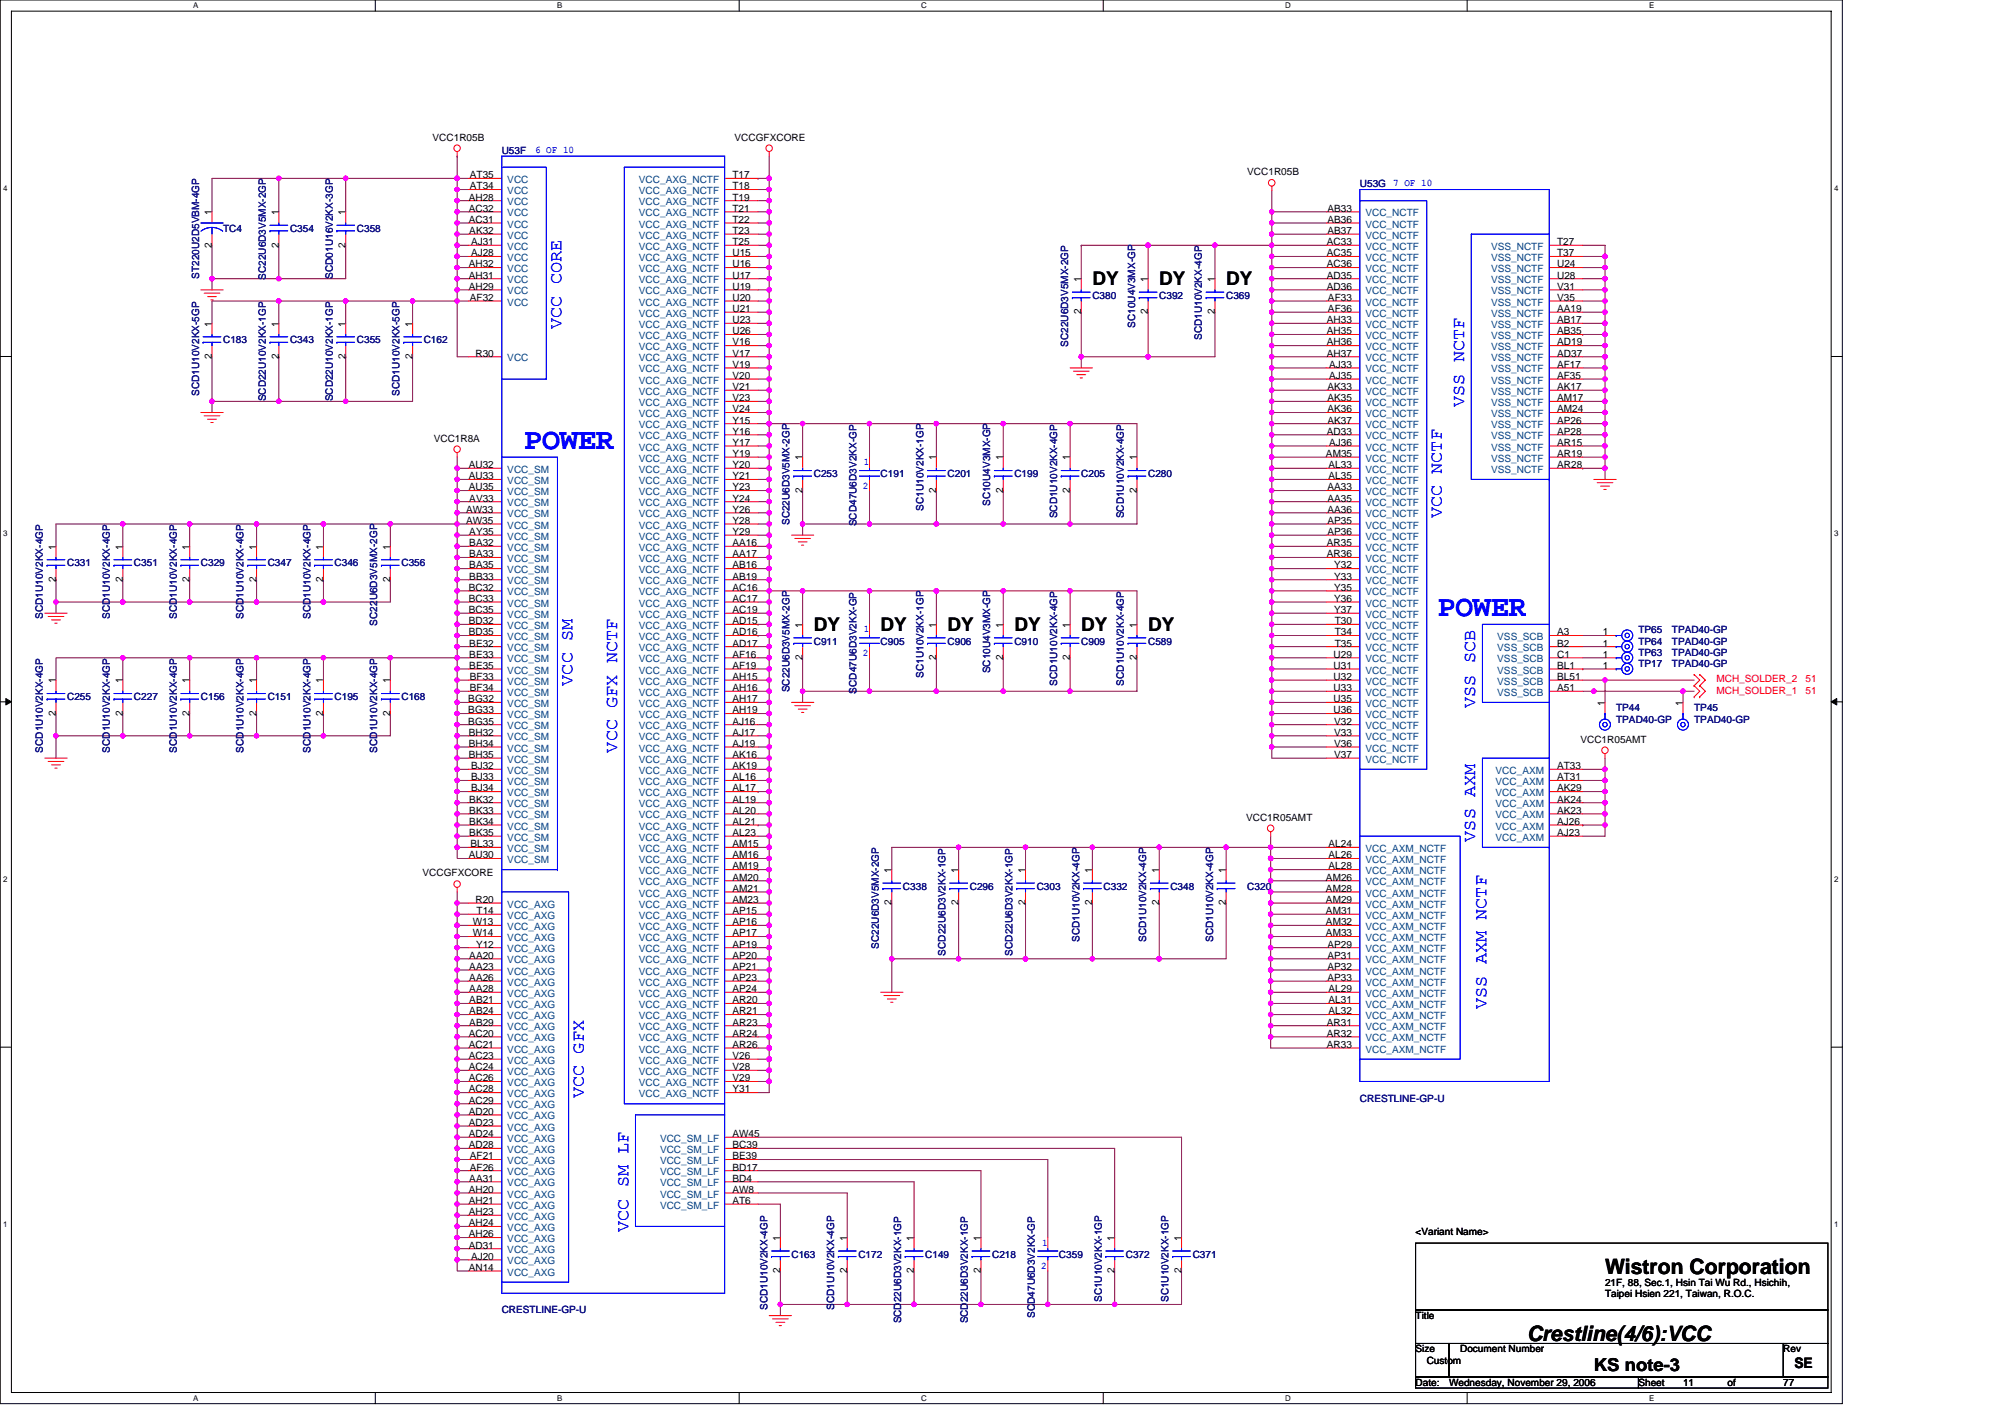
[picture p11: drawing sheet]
<svg xmlns="http://www.w3.org/2000/svg" width="297mm" height="210mm" viewBox="0 0 297 210" stroke-linecap="round" stroke-linejoin="round" font-family="sans-serif">
<defs><g id="words">
<g font-size="4.4" fill="#00f">
<text x="77.6" y="66.4">POWER</text>
<text x="213" y="91.2">POWER</text>
</g>
<g font-size="3.1">
<text x="237.8" y="188.7">Wistron Corporation</text>
<text x="226.2" y="198.5">Crestline(4/6):VCC</text>
</g>
<g font-size="2.8">
<text x="161.8" y="42.2">DY</text>
<text x="171.7" y="42.2">DY</text>
<text x="181.6" y="42.2">DY</text>
<text x="120.6" y="93.4">DY</text>
<text x="130.5" y="93.4">DY</text>
<text x="140.4" y="93.4">DY</text>
<text x="150.3" y="93.4">DY</text>
<text x="160.2" y="93.4">DY</text>
<text x="170.1" y="93.4">DY</text>
</g>
<g font-size="2.6" fill="#00f">
<text x="83.2" y="48.7" transform="rotate(-90 83.2 48.7)">VCC CORE</text>
<text x="216.9" y="60.3" transform="rotate(-90 216.9 60.3)">VSS NCTF</text>
<text x="213.6" y="76.8" transform="rotate(-90 213.6 76.8)">VCC NCTF</text>
<text x="84.8" y="101.5" transform="rotate(-90 84.8 101.5)">VCC SM</text>
<text x="218.6" y="104.8" transform="rotate(-90 218.6 104.8)">VSS SCB</text>
<text x="91.4" y="111.4" transform="rotate(-90 91.4 111.4)">VCC GFX NCTF</text>
<text x="218.6" y="124.7" transform="rotate(-90 218.6 124.7)">VSS AXM</text>
<text x="220.2" y="149.4" transform="rotate(-90 220.2 149.4)">VSS AXM NCTF</text>
<text x="86.5" y="162.6" transform="rotate(-90 86.5 162.6)">VCC GFX</text>
<text x="93.1" y="182.4" transform="rotate(-90 93.1 182.4)">VCC SM LF</text>
</g>
<text font-size="2.6" x="236.1" y="203">KS note-3</text>
<text font-size="2.1" x="265.8" y="202.6">SE</text>
<g font-size="1.5">
<text x="64.1" y="20.8">VCC1R05B</text>
<text x="108.8" y="20.8">VCCGFXCORE</text>
<text x="69.4" y="29.7">AH28</text>
<text x="69.6" y="28">AT34</text>
<text x="69.6" y="26.4">AT35</text>
<text x="108.5" y="26.4">T17</text>
<text x="108.5" y="28">T18</text>
<text x="108.5" y="29.7">T19</text>
<text x="184.8" y="25.9">VCC1R05B</text>
<text x="31.4" y="31.9" transform="rotate(-90 31.4 31.9)">1</text>
<text x="41.3" y="31.9" transform="rotate(-90 41.3 31.9)">1</text>
<text x="51.2" y="31.9" transform="rotate(-90 51.2 31.9)">1</text>
<text x="69.4" y="33">AC31</text>
<text x="69.4" y="31.3">AC32</text>
<text x="69.5" y="34.6">AK32</text>
<text x="108.5" y="31.3">T21</text>
<text x="108.5" y="33">T22</text>
<text x="108.5" y="34.6">T23</text>
<text x="196.7" y="31.3">AB33</text>
<text x="196.7" y="33">AB36</text>
<text x="196.7" y="34.6">AB37</text>
<text x="31.4" y="36.7" transform="rotate(-90 31.4 36.7)">2</text>
<text x="41.3" y="36.7" transform="rotate(-90 41.3 36.7)">2</text>
<text x="51.2" y="36.7" transform="rotate(-90 51.2 36.7)">2</text>
<text x="69.4" y="41.3">AH31</text>
<text x="69.4" y="39.6">AH32</text>
<text x="69.8" y="38">AJ28</text>
<text x="69.8" y="36.3">AJ31</text>
<text x="108.5" y="36.3">T25</text>
<text x="108.5" y="38">U15</text>
<text x="108.5" y="39.6">U16</text>
<text x="108.5" y="41.3">U17</text>
<text x="160.2" y="41.8" transform="rotate(-90 160.2 41.8)">1</text>
<text x="170.1" y="41.8" transform="rotate(-90 170.1 41.8)">1</text>
<text x="180" y="41.8" transform="rotate(-90 180 41.8)">1</text>
<text x="196.6" y="36.3">AC33</text>
<text x="196.6" y="38">AC35</text>
<text x="196.6" y="39.6">AC36</text>
<text x="196.6" y="41.3">AD35</text>
<text x="230.7" y="36.3">T27</text>
<text x="230.7" y="38">T37</text>
<text x="230.7" y="39.6">U24</text>
<text x="230.7" y="41.3">U28</text>
<text x="69.4" y="42.9">AH29</text>
<text x="69.6" y="44.6">AF32</text>
<text x="108.5" y="42.9">U19</text>
<text x="108.5" y="44.6">U20</text>
<text x="108.5" y="46.2">U21</text>
<text x="108.5" y="47.9">U23</text>
<text x="160.2" y="46.6" transform="rotate(-90 160.2 46.6)">2</text>
<text x="170.1" y="46.6" transform="rotate(-90 170.1 46.6)">2</text>
<text x="180" y="46.6" transform="rotate(-90 180 46.6)">2</text>
<text x="196.6" y="42.9">AD36</text>
<text x="196.6" y="47.9">AH33</text>
<text x="196.7" y="46.2">AF36</text>
<text x="196.7" y="44.6">AF33</text>
<text x="230.7" y="42.9">V31</text>
<text x="230.7" y="44.6">V35</text>
<text x="230.7" y="46.2">AA19</text>
<text x="230.7" y="47.9">AB17</text>
<text x="31.4" y="53.2" transform="rotate(-90 31.4 53.2)">2</text>
<text x="31.4" y="48.4" transform="rotate(-90 31.4 48.4)">1</text>
<text x="41.3" y="53.2" transform="rotate(-90 41.3 53.2)">2</text>
<text x="41.3" y="48.4" transform="rotate(-90 41.3 48.4)">1</text>
<text x="51.2" y="53.2" transform="rotate(-90 51.2 53.2)">2</text>
<text x="51.2" y="48.4" transform="rotate(-90 51.2 48.4)">1</text>
<text x="61.1" y="53.2" transform="rotate(-90 61.1 53.2)">2</text>
<text x="61.1" y="48.4" transform="rotate(-90 61.1 48.4)">1</text>
<text x="70.4" y="52.8">R30</text>
<text x="108.5" y="49.5">U26</text>
<text x="108.5" y="51.2">V16</text>
<text x="108.5" y="52.8">V17</text>
<text x="196.6" y="49.5">AH35</text>
<text x="196.6" y="51.2">AH36</text>
<text x="196.6" y="52.8">AH37</text>
<text x="230.7" y="49.5">AB35</text>
<text x="230.7" y="51.2">AD19</text>
<text x="230.7" y="52.8">AD37</text>
<text x="108.5" y="54.5">V19</text>
<text x="108.5" y="56.1">V20</text>
<text x="108.5" y="57.8">V21</text>
<text x="108.5" y="59.4">V23</text>
<text x="196.7" y="57.8">AK33</text>
<text x="196.7" y="59.4">AK35</text>
<text x="196.9" y="54.5">AJ33</text>
<text x="196.9" y="56.1">AJ35</text>
<text x="230.7" y="54.5">AF17</text>
<text x="230.7" y="56.1">AF35</text>
<text x="230.7" y="59.4">AM17</text>
<text x="230.7" y="57.8">AK17</text>
<text x="64.3" y="65.4">VCC1R8A</text>
<text x="108.5" y="61.1">V24</text>
<text x="108.5" y="62.7">Y15</text>
<text x="108.5" y="64.4">Y16</text>
<text x="196.6" y="64.4">AD33</text>
<text x="196.7" y="61.1">AK36</text>
<text x="196.7" y="62.7">AK37</text>
<text x="230.7" y="61.1">AM24</text>
<text x="230.7" y="62.7">AP26</text>
<text x="230.7" y="64.4">AP28</text>
<text x="69.4" y="69.3">AU32</text>
<text x="69.4" y="71">AU33</text>
<text x="108.5" y="66">Y17</text>
<text x="108.5" y="67.7">Y19</text>
<text x="108.5" y="69.3">Y20</text>
<text x="108.5" y="71">Y21</text>
<text x="118.9" y="68.2" transform="rotate(-90 118.9 68.2)">1</text>
<text x="138.7" y="68.2" transform="rotate(-90 138.7 68.2)">1</text>
<text x="148.6" y="68.2" transform="rotate(-90 148.6 68.2)">1</text>
<text x="158.5" y="68.2" transform="rotate(-90 158.5 68.2)">1</text>
<text x="168.4" y="68.2" transform="rotate(-90 168.4 68.2)">1</text>
<text x="196.4" y="67.7">AM35</text>
<text x="196.8" y="69.3">AL33</text>
<text x="196.8" y="71">AL35</text>
<text x="196.9" y="66">AJ36</text>
<text x="230.7" y="66">AR15</text>
<text x="230.7" y="67.7">AR19</text>
<text x="230.7" y="69.3">AR28</text>
<text x="69" y="75.9">AW33</text>
<text x="69" y="77.6">AW35</text>
<text x="69.4" y="72.6">AU35</text>
<text x="69.5" y="74.3">AV33</text>
<text x="108.5" y="72.6">Y23</text>
<text x="108.5" y="74.3">Y24</text>
<text x="108.5" y="75.9">Y26</text>
<text x="108.5" y="77.6">Y28</text>
<text x="118.9" y="73" transform="rotate(-90 118.9 73)">2</text>
<text x="138.7" y="73" transform="rotate(-90 138.7 73)">2</text>
<text x="148.6" y="73" transform="rotate(-90 148.6 73)">2</text>
<text x="158.5" y="73" transform="rotate(-90 158.5 73)">2</text>
<text x="168.4" y="73" transform="rotate(-90 168.4 73)">2</text>
<text x="196.7" y="77.6">AP35</text>
<text x="196.7" y="72.6">AA33</text>
<text x="196.7" y="74.3">AA35</text>
<text x="196.7" y="75.9">AA36</text>
<text x="8.3" y="81.4" transform="rotate(-90 8.3 81.4)">1</text>
<text x="18.2" y="81.4" transform="rotate(-90 18.2 81.4)">1</text>
<text x="28.1" y="81.4" transform="rotate(-90 28.1 81.4)">1</text>
<text x="38" y="81.4" transform="rotate(-90 38 81.4)">1</text>
<text x="47.9" y="81.4" transform="rotate(-90 47.9 81.4)">1</text>
<text x="57.8" y="81.4" transform="rotate(-90 57.8 81.4)">1</text>
<text x="69.5" y="79.2">AY35</text>
<text x="69.5" y="80.9">BA32</text>
<text x="69.5" y="82.5">BA33</text>
<text x="108.5" y="80.9">AA16</text>
<text x="108.5" y="82.5">AA17</text>
<text x="108.5" y="79.2">Y29</text>
<text x="196.6" y="80.9">AR35</text>
<text x="196.6" y="82.5">AR36</text>
<text x="196.7" y="79.2">AP36</text>
<text x="8.3" y="86.2" transform="rotate(-90 8.3 86.2)">2</text>
<text x="18.2" y="86.2" transform="rotate(-90 18.2 86.2)">2</text>
<text x="28.1" y="86.2" transform="rotate(-90 28.1 86.2)">2</text>
<text x="38" y="86.2" transform="rotate(-90 38 86.2)">2</text>
<text x="47.9" y="86.2" transform="rotate(-90 47.9 86.2)">2</text>
<text x="57.8" y="86.2" transform="rotate(-90 57.8 86.2)">2</text>
<text x="69.4" y="87.5">BC32</text>
<text x="69.4" y="89.1">BC33</text>
<text x="69.5" y="84.2">BA35</text>
<text x="69.5" y="85.8">BB33</text>
<text x="108.5" y="84.2">AB16</text>
<text x="108.5" y="85.8">AB19</text>
<text x="108.5" y="87.5">AC16</text>
<text x="108.5" y="89.1">AC17</text>
<text x="197.7" y="84.2">Y32</text>
<text x="197.7" y="85.8">Y33</text>
<text x="197.7" y="87.5">Y35</text>
<text x="197.7" y="89.1">Y36</text>
<text x="69.4" y="90.8">BC35</text>
<text x="69.4" y="92.4">BD32</text>
<text x="69.4" y="94.1">BD35</text>
<text x="69.5" y="95.7">BE32</text>
<text x="108.5" y="90.8">AC19</text>
<text x="108.5" y="92.4">AD15</text>
<text x="108.5" y="94.1">AD16</text>
<text x="108.5" y="95.7">AD17</text>
<text x="118.9" y="92.9" transform="rotate(-90 118.9 92.9)">1</text>
<text x="138.7" y="92.9" transform="rotate(-90 138.7 92.9)">1</text>
<text x="148.6" y="92.9" transform="rotate(-90 148.6 92.9)">1</text>
<text x="158.5" y="92.9" transform="rotate(-90 158.5 92.9)">1</text>
<text x="168.4" y="92.9" transform="rotate(-90 168.4 92.9)">1</text>
<text x="197.7" y="90.8">Y37</text>
<text x="197.7" y="92.4">T30</text>
<text x="197.7" y="94.1">T34</text>
<text x="197.7" y="95.7">T35</text>
<text x="230.7" y="94.1">A3</text>
<text x="230.7" y="95.7">B2</text>
<text x="237.4" y="94.1">1</text>
<text x="237.4" y="95.7">1</text>
<text x="8.3" y="101.2" transform="rotate(-90 8.3 101.2)">1</text>
<text x="18.2" y="101.2" transform="rotate(-90 18.2 101.2)">1</text>
<text x="28.1" y="101.2" transform="rotate(-90 28.1 101.2)">1</text>
<text x="38" y="101.2" transform="rotate(-90 38 101.2)">1</text>
<text x="47.9" y="101.2" transform="rotate(-90 47.9 101.2)">1</text>
<text x="57.8" y="101.2" transform="rotate(-90 57.8 101.2)">1</text>
<text x="69.5" y="97.4">BE33</text>
<text x="69.5" y="99">BE35</text>
<text x="69.6" y="100.7">BF33</text>
<text x="108.5" y="97.4">AF16</text>
<text x="108.5" y="99">AF19</text>
<text x="108.5" y="100.7">AH15</text>
<text x="118.9" y="97.7" transform="rotate(-90 118.9 97.7)">2</text>
<text x="138.7" y="97.7" transform="rotate(-90 138.7 97.7)">2</text>
<text x="148.6" y="97.7" transform="rotate(-90 148.6 97.7)">2</text>
<text x="158.5" y="97.7" transform="rotate(-90 158.5 97.7)">2</text>
<text x="168.4" y="97.7" transform="rotate(-90 168.4 97.7)">2</text>
<text x="197.6" y="97.4">U29</text>
<text x="197.6" y="99">U31</text>
<text x="197.6" y="100.7">U32</text>
<text x="230.7" y="97.4">C1</text>
<text x="230.7" y="99">BL1</text>
<text x="230.7" y="100.7">BL51</text>
<text x="237.4" y="97.4">1</text>
<text x="237.4" y="99">1</text>
<text x="8.3" y="106" transform="rotate(-90 8.3 106)">2</text>
<text x="18.2" y="106" transform="rotate(-90 18.2 106)">2</text>
<text x="28.1" y="106" transform="rotate(-90 28.1 106)">2</text>
<text x="38" y="106" transform="rotate(-90 38 106)">2</text>
<text x="47.9" y="106" transform="rotate(-90 47.9 106)">2</text>
<text x="57.8" y="106" transform="rotate(-90 57.8 106)">2</text>
<text x="69.4" y="104">BG32</text>
<text x="69.4" y="105.6">BG33</text>
<text x="69.4" y="107.3">BG35</text>
<text x="69.6" y="102.3">BF34</text>
<text x="108.5" y="102.3">AH16</text>
<text x="108.5" y="104">AH17</text>
<text x="108.5" y="105.6">AH19</text>
<text x="108.5" y="107.3">AJ16</text>
<text x="197.6" y="102.3">U33</text>
<text x="197.6" y="104">U35</text>
<text x="197.6" y="105.6">U36</text>
<text x="197.7" y="107.3">V32</text>
<text x="230.7" y="102.3">A51</text>
<text x="237.8" y="104.5" transform="rotate(-90 237.8 104.5)">1</text>
<text x="249.3" y="104.5" transform="rotate(-90 249.3 104.5)">1</text>
<text x="69.4" y="108.9">BH32</text>
<text x="69.4" y="110.6">BH34</text>
<text x="69.4" y="112.2">BH35</text>
<text x="69.8" y="113.9">BJ32</text>
<text x="108.5" y="108.9">AJ17</text>
<text x="108.5" y="110.6">AJ19</text>
<text x="108.5" y="112.2">AK16</text>
<text x="108.5" y="113.9">AK19</text>
<text x="197.7" y="108.9">V33</text>
<text x="197.7" y="110.6">V36</text>
<text x="197.7" y="112.2">V37</text>
<text x="230.7" y="113.9">AT33</text>
<text x="234.1" y="110">VCC1R05AMT</text>
<text x="69.5" y="118.9">BK32</text>
<text x="69.8" y="115.5">BJ33</text>
<text x="69.8" y="117.2">BJ34</text>
<text x="108.5" y="115.5">AL16</text>
<text x="108.5" y="117.2">AL17</text>
<text x="108.5" y="118.9">AL19</text>
<text x="230.7" y="115.5">AT31</text>
<text x="230.7" y="117.2">AK29</text>
<text x="230.7" y="118.9">AK24</text>
<text x="69.5" y="120.5">BK33</text>
<text x="69.5" y="122.2">BK34</text>
<text x="69.5" y="123.8">BK35</text>
<text x="69.7" y="125.5">BL33</text>
<text x="108.5" y="120.5">AL20</text>
<text x="108.5" y="122.2">AL21</text>
<text x="108.5" y="123.8">AL23</text>
<text x="108.5" y="125.5">AM15</text>
<text x="184.6" y="121.5">VCC1R05AMT</text>
<text x="196.8" y="125.5">AL24</text>
<text x="230.7" y="123.8">AJ23</text>
<text x="230.7" y="122.2">AJ26</text>
<text x="230.7" y="120.5">AK23</text>
<text x="62.6" y="129.8">VCCGFXCORE</text>
<text x="69.4" y="127.1">AU30</text>
<text x="108.5" y="127.1">AM16</text>
<text x="108.5" y="128.8">AM19</text>
<text x="108.5" y="130.4">AM20</text>
<text x="132.1" y="129.3" transform="rotate(-90 132.1 129.3)">1</text>
<text x="142" y="129.3" transform="rotate(-90 142 129.3)">1</text>
<text x="151.9" y="129.3" transform="rotate(-90 151.9 129.3)">1</text>
<text x="161.8" y="129.3" transform="rotate(-90 161.8 129.3)">1</text>
<text x="171.7" y="129.3" transform="rotate(-90 171.7 129.3)">1</text>
<text x="181.6" y="129.3" transform="rotate(-90 181.6 129.3)">1</text>
<text x="196.4" y="130.4">AM26</text>
<text x="196.8" y="127.1">AL26</text>
<text x="196.8" y="128.8">AL28</text>
<text x="70" y="137">W13</text>
<text x="70.4" y="133.7">R20</text>
<text x="70.6" y="135.4">T14</text>
<text x="108.5" y="132.1">AM21</text>
<text x="108.5" y="133.7">AM23</text>
<text x="108.5" y="135.4">AP15</text>
<text x="108.5" y="137">AP16</text>
<text x="132.1" y="134.1" transform="rotate(-90 132.1 134.1)">2</text>
<text x="142" y="134.1" transform="rotate(-90 142 134.1)">2</text>
<text x="151.9" y="134.1" transform="rotate(-90 151.9 134.1)">2</text>
<text x="161.8" y="134.1" transform="rotate(-90 161.8 134.1)">2</text>
<text x="171.7" y="134.1" transform="rotate(-90 171.7 134.1)">2</text>
<text x="181.6" y="134.1" transform="rotate(-90 181.6 134.1)">2</text>
<text x="196.4" y="132.1">AM28</text>
<text x="196.4" y="133.7">AM29</text>
<text x="196.4" y="135.4">AM31</text>
<text x="196.4" y="137">AM32</text>
<text x="69.5" y="142">AA20</text>
<text x="69.5" y="143.6">AA23</text>
<text x="70" y="138.7">W14</text>
<text x="70.5" y="140.3">Y12</text>
<text x="108.5" y="138.7">AP17</text>
<text x="108.5" y="140.3">AP19</text>
<text x="108.5" y="142">AP20</text>
<text x="108.5" y="143.6">AP21</text>
<text x="196.4" y="138.7">AM33</text>
<text x="196.7" y="140.3">AP29</text>
<text x="196.7" y="142">AP31</text>
<text x="196.7" y="143.6">AP32</text>
<text x="69.5" y="145.3">AA26</text>
<text x="69.5" y="146.9">AA28</text>
<text x="69.5" y="148.6">AB21</text>
<text x="108.5" y="145.3">AP23</text>
<text x="108.5" y="146.9">AP24</text>
<text x="108.5" y="148.6">AR20</text>
<text x="196.7" y="145.3">AP33</text>
<text x="196.8" y="146.9">AL29</text>
<text x="196.8" y="148.6">AL31</text>
<text x="69.4" y="153.5">AC20</text>
<text x="69.4" y="155.2">AC21</text>
<text x="69.5" y="150.2">AB24</text>
<text x="69.5" y="151.9">AB29</text>
<text x="108.5" y="150.2">AR21</text>
<text x="108.5" y="151.9">AR23</text>
<text x="108.5" y="153.5">AR24</text>
<text x="108.5" y="155.2">AR26</text>
<text x="196.6" y="151.9">AR31</text>
<text x="196.6" y="153.5">AR32</text>
<text x="196.6" y="155.2">AR33</text>
<text x="196.8" y="150.2">AL32</text>
<text x="69.4" y="156.8">AC23</text>
<text x="69.4" y="158.5">AC24</text>
<text x="69.4" y="160.1">AC26</text>
<text x="69.4" y="161.8">AC28</text>
<text x="108.5" y="156.8">V26</text>
<text x="108.5" y="158.5">V28</text>
<text x="108.5" y="160.1">V29</text>
<text x="108.5" y="161.8">Y31</text>
<text x="69.4" y="163.4">AC29</text>
<text x="69.4" y="165.1">AD20</text>
<text x="69.4" y="166.7">AD23</text>
<text x="69.4" y="168.4">AD24</text>
<text x="69.4" y="170">AD28</text>
<text x="69.6" y="171.7">AF21</text>
<text x="69.6" y="173.3">AF26</text>
<text x="108.5" y="168.4">AW45</text>
<text x="108.5" y="170">BC39</text>
<text x="108.5" y="171.7">BE39</text>
<text x="108.5" y="173.3">BD17</text>
<text x="69.4" y="176.6">AH20</text>
<text x="69.4" y="178.3">AH21</text>
<text x="69.4" y="179.9">AH23</text>
<text x="69.5" y="175">AA31</text>
<text x="108.5" y="175">BD4</text>
<text x="108.5" y="176.6">AW8</text>
<text x="108.5" y="178.3">AT6</text>
<text x="69.4" y="184.9">AD31</text>
<text x="69.4" y="181.6">AH24</text>
<text x="69.4" y="183.2">AH26</text>
<text x="115.6" y="183.7" transform="rotate(-90 115.6 183.7)">1</text>
<text x="125.5" y="183.7" transform="rotate(-90 125.5 183.7)">1</text>
<text x="135.4" y="183.7" transform="rotate(-90 135.4 183.7)">1</text>
<text x="145.3" y="183.7" transform="rotate(-90 145.3 183.7)">1</text>
<text x="165.1" y="183.7" transform="rotate(-90 165.1 183.7)">1</text>
<text x="175" y="183.7" transform="rotate(-90 175 183.7)">1</text>
<text x="209.7" y="182.9">&lt;Variant Name&gt;</text>
<text x="69.4" y="188.2">AN14</text>
<text x="69.8" y="186.5">AJ20</text>
<text x="115.6" y="188.6" transform="rotate(-90 115.6 188.6)">2</text>
<text x="125.5" y="188.6" transform="rotate(-90 125.5 188.6)">2</text>
<text x="135.4" y="188.6" transform="rotate(-90 135.4 188.6)">2</text>
<text x="145.3" y="188.6" transform="rotate(-90 145.3 188.6)">2</text>
<text x="165.1" y="188.6" transform="rotate(-90 165.1 188.6)">2</text>
<text x="175" y="188.6" transform="rotate(-90 175 188.6)">2</text>
<text x="237.8" y="190.4">21F, 88, Sec.1, Hsin Tai Wu Rd., Hsichih,</text>
<text x="209.7" y="195.3">Title</text>
<text x="237.8" y="192.1">Taipei Hsien 221, Taiwan, R.O.C.</text>
<text x="209.7" y="200.3">Size</text>
<text x="211.4" y="201.9">Custom</text>
<text x="216.3" y="200.3">Document Number</text>
<text x="264.2" y="200.3">Rev</text>
<text x="209.7" y="205.2">Date:</text>
<text x="214.7" y="205.2">Wednesday, November 29, 2006</text>
<text x="242.7" y="205.2">Sheet</text>
<text x="249.3" y="205.2">11</text>
<text x="255.9" y="205.2">of</text>
<text x="264.2" y="205.2">77</text>
</g>
<g font-size="1.5" fill="#000080">
<text x="74.3" y="22.8">U53F</text>
<text x="201.5" y="27.7">U53G</text>
<text x="33.1" y="34.4">TC4</text>
<text x="43" y="34.4">C354</text>
<text x="52.9" y="34.4">C358</text>
<text x="29.5" y="41.3" transform="rotate(-90 29.5 41.3)">ST220U2D5VBM-4GP</text>
<text x="39.4" y="41.4" transform="rotate(-90 39.4 41.4)">SC22U6D3V5MX-2GP</text>
<text x="49.3" y="41.3" transform="rotate(-90 49.3 41.3)">SCD01U16V2KX-3GP</text>
<text x="161.8" y="44.3">C380</text>
<text x="171.7" y="44.3">C392</text>
<text x="181.6" y="44.3">C369</text>
<text x="33.1" y="50.9">C183</text>
<text x="43" y="50.9">C343</text>
<text x="52.9" y="50.9">C355</text>
<text x="62.8" y="50.9">C162</text>
<text x="158.3" y="51.4" transform="rotate(-90 158.3 51.4)">SC22U6D3V5MX-2GP</text>
<text x="168.2" y="48.5" transform="rotate(-90 168.2 48.5)">SC10U4V3MX-GP</text>
<text x="178.1" y="50.4" transform="rotate(-90 178.1 50.4)">SCD1U10V2KX-4GP</text>
<text x="29.5" y="58.6" transform="rotate(-90 29.5 58.6)">SCD1U10V2KX-5GP</text>
<text x="39.4" y="59.4" transform="rotate(-90 39.4 59.4)">SCD22U10V2KX-1GP</text>
<text x="49.3" y="59.4" transform="rotate(-90 49.3 59.4)">SCD22U10V2KX-1GP</text>
<text x="59.2" y="58.6" transform="rotate(-90 59.2 58.6)">SCD1U10V2KX-5GP</text>
<text x="120.6" y="70.7">C253</text>
<text x="130.5" y="70.7">C191</text>
<text x="140.4" y="70.7">C201</text>
<text x="150.3" y="70.7">C199</text>
<text x="160.2" y="70.7">C205</text>
<text x="170.1" y="70.7">C280</text>
<text x="117" y="77.8" transform="rotate(-90 117 77.8)">SC22U6D3V5MX-2GP</text>
<text x="126.9" y="77.9" transform="rotate(-90 126.9 77.9)">SCD47U6D3V2KX-GP</text>
<text x="136.8" y="75.6" transform="rotate(-90 136.8 75.6)">SC1U10V2KX-1GP</text>
<text x="146.7" y="75" transform="rotate(-90 146.7 75)">SC10U4V3MX-GP</text>
<text x="156.6" y="76.8" transform="rotate(-90 156.6 76.8)">SCD1U10V2KX-4GP</text>
<text x="166.5" y="76.8" transform="rotate(-90 166.5 76.8)">SCD1U10V2KX-4GP</text>
<text x="9.9" y="83.9">C331</text>
<text x="19.9" y="83.9">C351</text>
<text x="29.8" y="83.9">C329</text>
<text x="39.7" y="83.9">C347</text>
<text x="49.6" y="83.9">C346</text>
<text x="59.5" y="83.9">C356</text>
<text x="6.4" y="91.6" transform="rotate(-90 6.4 91.6)">SCD1U10V2KX-4GP</text>
<text x="16.3" y="91.6" transform="rotate(-90 16.3 91.6)">SCD1U10V2KX-4GP</text>
<text x="26.2" y="91.6" transform="rotate(-90 26.2 91.6)">SCD1U10V2KX-4GP</text>
<text x="36.1" y="91.6" transform="rotate(-90 36.1 91.6)">SCD1U10V2KX-4GP</text>
<text x="46" y="91.6" transform="rotate(-90 46 91.6)">SCD1U10V2KX-4GP</text>
<text x="55.9" y="92.6" transform="rotate(-90 55.9 92.6)">SC22U6D3V5MX-2GP</text>
<text x="120.6" y="95.4">C911</text>
<text x="130.5" y="95.4">C905</text>
<text x="140.4" y="95.4">C906</text>
<text x="150.3" y="95.4">C910</text>
<text x="160.2" y="95.4">C909</text>
<text x="170.1" y="95.4">C589</text>
<text x="242.7" y="93.8">TP65</text>
<text x="242.7" y="95.4">TP64</text>
<text x="247.7" y="93.8">TPAD40-GP</text>
<text x="247.7" y="95.4">TPAD40-GP</text>
<text x="136.8" y="100.4" transform="rotate(-90 136.8 100.4)">SC1U10V2KX-1GP</text>
<text x="146.7" y="99.7" transform="rotate(-90 146.7 99.7)">SC10U4V3MX-GP</text>
<text x="156.6" y="101.5" transform="rotate(-90 156.6 101.5)">SCD1U10V2KX-4GP</text>
<text x="166.5" y="101.5" transform="rotate(-90 166.5 101.5)">SCD1U10V2KX-4GP</text>
<text x="242.7" y="97.1">TP63</text>
<text x="242.7" y="98.7">TP17</text>
<text x="247.7" y="97.1">TPAD40-GP</text>
<text x="247.7" y="98.7">TPAD40-GP</text>
<text x="9.9" y="103.7">C255</text>
<text x="19.9" y="103.7">C227</text>
<text x="29.8" y="103.7">C156</text>
<text x="39.7" y="103.7">C151</text>
<text x="49.6" y="103.7">C195</text>
<text x="59.5" y="103.7">C168</text>
<text x="117" y="102.5" transform="rotate(-90 117 102.5)">SC22U6D3V5MX-2GP</text>
<text x="126.9" y="102.7" transform="rotate(-90 126.9 102.7)">SCD47U6D3V2KX-GP</text>
<text x="239.4" y="105.3">TP44</text>
<text x="239.4" y="107">TPAD40-GP</text>
<text x="251" y="105.3">TP45</text>
<text x="251" y="107">TPAD40-GP</text>
<text x="6.4" y="111.4" transform="rotate(-90 6.4 111.4)">SCD1U10V2KX-4GP</text>
<text x="16.3" y="111.4" transform="rotate(-90 16.3 111.4)">SCD1U10V2KX-4GP</text>
<text x="26.2" y="111.4" transform="rotate(-90 26.2 111.4)">SCD1U10V2KX-4GP</text>
<text x="36.1" y="111.4" transform="rotate(-90 36.1 111.4)">SCD1U10V2KX-4GP</text>
<text x="46" y="111.4" transform="rotate(-90 46 111.4)">SCD1U10V2KX-4GP</text>
<text x="55.9" y="111.4" transform="rotate(-90 55.9 111.4)">SCD1U10V2KX-4GP</text>
<text x="133.8" y="131.8">C338</text>
<text x="143.7" y="131.8">C296</text>
<text x="153.6" y="131.8">C303</text>
<text x="163.5" y="131.8">C332</text>
<text x="173.4" y="131.8">C348</text>
<text x="184.8" y="131.8">C320</text>
<text x="130.2" y="140.5" transform="rotate(-90 130.2 140.5)">SC22U6D3V5MX-2GP</text>
<text x="140.1" y="141.5" transform="rotate(-90 140.1 141.5)">SCD22U6D3V2KX-1GP</text>
<text x="150" y="141.5" transform="rotate(-90 150 141.5)">SCD22U6D3V2KX-1GP</text>
<text x="159.9" y="139.5" transform="rotate(-90 159.9 139.5)">SCD1U10V2KX-4GP</text>
<text x="169.8" y="139.5" transform="rotate(-90 169.8 139.5)">SCD1U10V2KX-4GP</text>
<text x="179.7" y="139.5" transform="rotate(-90 179.7 139.5)">SCD1U10V2KX-4GP</text>
<text x="201.5" y="163.1">CRESTLINE-GP-U</text>
<text x="117.3" y="186.2">C163</text>
<text x="127.2" y="186.2">C172</text>
<text x="137.1" y="186.2">C149</text>
<text x="147" y="186.2">C218</text>
<text x="156.9" y="186.2">C359</text>
<text x="166.8" y="186.2">C372</text>
<text x="176.7" y="186.2">C371</text>
<text x="74.3" y="194.5">CRESTLINE-GP-U</text>
<text x="113.7" y="194" transform="rotate(-90 113.7 194)">SCD1U10V2KX-4GP</text>
<text x="123.6" y="194" transform="rotate(-90 123.6 194)">SCD1U10V2KX-4GP</text>
<text x="133.5" y="196" transform="rotate(-90 133.5 196)">SCD22U6D3V2KX-1GP</text>
<text x="143.4" y="196" transform="rotate(-90 143.4 196)">SCD22U6D3V2KX-1GP</text>
<text x="153.3" y="195.2" transform="rotate(-90 153.3 195.2)">SCD47U6D3V2KX-GP</text>
<text x="163.2" y="192.8" transform="rotate(-90 163.2 192.8)">SC1U10V2KX-1GP</text>
<text x="173.1" y="192.8" transform="rotate(-90 173.1 192.8)">SC1U10V2KX-1GP</text>
</g>
<g font-size="1.5" fill="#00f">
<text x="79.3" y="22.6">6 OF 10</text>
<text x="206.4" y="27.6">7 OF 10</text>
<text x="128" y="68.9">1</text>
<text x="127.8" y="72.3">2</text>
<text x="128" y="93.6">1</text>
<text x="127.8" y="97.1">2</text>
<text x="154.4" y="184.4">1</text>
<text x="154.2" y="187.9">2</text>
</g>
<g font-size="1.5" fill="#004080">
<text x="75.2" y="28.7">VCC</text>
<text x="75.2" y="27.1">VCC</text>
<text x="94.7" y="27.1">VCC_AXG_NCTF</text>
<text x="94.7" y="28.7">VCC_AXG_NCTF</text>
<text x="75.2" y="33.7">VCC</text>
<text x="75.2" y="32">VCC</text>
<text x="75.2" y="30.4">VCC</text>
<text x="75.2" y="35.3">VCC</text>
<text x="94.7" y="30.4">VCC_AXG_NCTF</text>
<text x="94.7" y="32">VCC_AXG_NCTF</text>
<text x="94.7" y="33.7">VCC_AXG_NCTF</text>
<text x="94.7" y="35.3">VCC_AXG_NCTF</text>
<text x="202.3" y="32">VCC_NCTF</text>
<text x="202.3" y="33.7">VCC_NCTF</text>
<text x="202.3" y="35.3">VCC_NCTF</text>
<text x="75.2" y="42">VCC</text>
<text x="75.2" y="40.3">VCC</text>
<text x="75.2" y="38.7">VCC</text>
<text x="75.2" y="37">VCC</text>
<text x="94.7" y="37">VCC_AXG_NCTF</text>
<text x="94.7" y="38.7">VCC_AXG_NCTF</text>
<text x="94.7" y="40.3">VCC_AXG_NCTF</text>
<text x="94.7" y="42">VCC_AXG_NCTF</text>
<text x="202.3" y="37">VCC_NCTF</text>
<text x="202.3" y="38.7">VCC_NCTF</text>
<text x="202.3" y="40.3">VCC_NCTF</text>
<text x="202.3" y="42">VCC_NCTF</text>
<text x="220.9" y="37">VSS_NCTF</text>
<text x="220.9" y="38.7">VSS_NCTF</text>
<text x="220.9" y="40.3">VSS_NCTF</text>
<text x="220.9" y="42">VSS_NCTF</text>
<text x="75.2" y="45.3">VCC</text>
<text x="75.2" y="43.6">VCC</text>
<text x="94.7" y="43.6">VCC_AXG_NCTF</text>
<text x="94.7" y="45.3">VCC_AXG_NCTF</text>
<text x="94.7" y="46.9">VCC_AXG_NCTF</text>
<text x="202.3" y="46.9">VCC_NCTF</text>
<text x="202.3" y="43.6">VCC_NCTF</text>
<text x="202.3" y="45.3">VCC_NCTF</text>
<text x="220.9" y="43.6">VSS_NCTF</text>
<text x="220.9" y="45.3">VSS_NCTF</text>
<text x="220.9" y="46.9">VSS_NCTF</text>
<text x="75.2" y="53.5">VCC</text>
<text x="94.7" y="48.6">VCC_AXG_NCTF</text>
<text x="94.7" y="50.2">VCC_AXG_NCTF</text>
<text x="94.7" y="51.9">VCC_AXG_NCTF</text>
<text x="94.7" y="53.5">VCC_AXG_NCTF</text>
<text x="202.3" y="48.6">VCC_NCTF</text>
<text x="202.3" y="50.2">VCC_NCTF</text>
<text x="202.3" y="51.9">VCC_NCTF</text>
<text x="202.3" y="53.5">VCC_NCTF</text>
<text x="220.9" y="48.6">VSS_NCTF</text>
<text x="220.9" y="50.2">VSS_NCTF</text>
<text x="220.9" y="51.9">VSS_NCTF</text>
<text x="220.9" y="53.5">VSS_NCTF</text>
<text x="94.7" y="55.2">VCC_AXG_NCTF</text>
<text x="94.7" y="56.8">VCC_AXG_NCTF</text>
<text x="94.7" y="58.5">VCC_AXG_NCTF</text>
<text x="202.3" y="58.5">VCC_NCTF</text>
<text x="202.3" y="55.2">VCC_NCTF</text>
<text x="202.3" y="56.8">VCC_NCTF</text>
<text x="220.9" y="55.2">VSS_NCTF</text>
<text x="220.9" y="56.8">VSS_NCTF</text>
<text x="220.9" y="58.5">VSS_NCTF</text>
<text x="94.7" y="60.1">VCC_AXG_NCTF</text>
<text x="94.7" y="61.8">VCC_AXG_NCTF</text>
<text x="94.7" y="63.4">VCC_AXG_NCTF</text>
<text x="94.7" y="65.1">VCC_AXG_NCTF</text>
<text x="202.3" y="60.1">VCC_NCTF</text>
<text x="202.3" y="61.8">VCC_NCTF</text>
<text x="202.3" y="63.4">VCC_NCTF</text>
<text x="202.3" y="65.1">VCC_NCTF</text>
<text x="220.9" y="60.1">VSS_NCTF</text>
<text x="220.9" y="61.8">VSS_NCTF</text>
<text x="220.9" y="63.4">VSS_NCTF</text>
<text x="220.9" y="65.1">VSS_NCTF</text>
<text x="75.2" y="70">VCC_SM</text>
<text x="75.2" y="71.7">VCC_SM</text>
<text x="94.7" y="66.7">VCC_AXG_NCTF</text>
<text x="94.7" y="68.4">VCC_AXG_NCTF</text>
<text x="94.7" y="70">VCC_AXG_NCTF</text>
<text x="94.7" y="71.7">VCC_AXG_NCTF</text>
<text x="202.3" y="70">VCC_NCTF</text>
<text x="202.3" y="71.7">VCC_NCTF</text>
<text x="202.3" y="66.7">VCC_NCTF</text>
<text x="202.3" y="68.4">VCC_NCTF</text>
<text x="220.9" y="66.7">VSS_NCTF</text>
<text x="220.9" y="68.4">VSS_NCTF</text>
<text x="220.9" y="70">VSS_NCTF</text>
<text x="75.2" y="73.3">VCC_SM</text>
<text x="75.2" y="75">VCC_SM</text>
<text x="75.2" y="76.6">VCC_SM</text>
<text x="94.7" y="73.3">VCC_AXG_NCTF</text>
<text x="94.7" y="75">VCC_AXG_NCTF</text>
<text x="94.7" y="76.6">VCC_AXG_NCTF</text>
<text x="202.3" y="73.3">VCC_NCTF</text>
<text x="202.3" y="75">VCC_NCTF</text>
<text x="202.3" y="76.6">VCC_NCTF</text>
<text x="75.2" y="78.3">VCC_SM</text>
<text x="75.2" y="79.9">VCC_SM</text>
<text x="75.2" y="81.6">VCC_SM</text>
<text x="75.2" y="83.2">VCC_SM</text>
<text x="94.7" y="81.6">VCC_AXG_NCTF</text>
<text x="94.7" y="83.2">VCC_AXG_NCTF</text>
<text x="94.7" y="78.3">VCC_AXG_NCTF</text>
<text x="94.7" y="79.9">VCC_AXG_NCTF</text>
<text x="202.3" y="78.3">VCC_NCTF</text>
<text x="202.3" y="79.9">VCC_NCTF</text>
<text x="202.3" y="81.6">VCC_NCTF</text>
<text x="202.3" y="83.2">VCC_NCTF</text>
<text x="75.2" y="84.9">VCC_SM</text>
<text x="75.2" y="86.5">VCC_SM</text>
<text x="75.2" y="88.2">VCC_SM</text>
<text x="75.2" y="89.8">VCC_SM</text>
<text x="94.7" y="84.9">VCC_AXG_NCTF</text>
<text x="94.7" y="86.5">VCC_AXG_NCTF</text>
<text x="94.7" y="88.2">VCC_AXG_NCTF</text>
<text x="94.7" y="89.8">VCC_AXG_NCTF</text>
<text x="202.3" y="84.9">VCC_NCTF</text>
<text x="202.3" y="86.5">VCC_NCTF</text>
<text x="202.3" y="88.2">VCC_NCTF</text>
<text x="202.3" y="89.8">VCC_NCTF</text>
<text x="75.2" y="91.5">VCC_SM</text>
<text x="75.2" y="93.1">VCC_SM</text>
<text x="75.2" y="94.8">VCC_SM</text>
<text x="94.7" y="91.5">VCC_AXG_NCTF</text>
<text x="94.7" y="93.1">VCC_AXG_NCTF</text>
<text x="94.7" y="94.8">VCC_AXG_NCTF</text>
<text x="202.3" y="93.1">VCC_NCTF</text>
<text x="202.3" y="94.8">VCC_NCTF</text>
<text x="202.3" y="91.5">VCC_NCTF</text>
<text x="221.8" y="94.8">VSS_SCB</text>
<text x="75.2" y="96.4">VCC_SM</text>
<text x="75.2" y="98.1">VCC_SM</text>
<text x="75.2" y="99.7">VCC_SM</text>
<text x="75.2" y="101.4">VCC_SM</text>
<text x="94.7" y="96.4">VCC_AXG_NCTF</text>
<text x="94.7" y="98.1">VCC_AXG_NCTF</text>
<text x="94.7" y="99.7">VCC_AXG_NCTF</text>
<text x="94.7" y="101.4">VCC_AXG_NCTF</text>
<text x="202.3" y="96.4">VCC_NCTF</text>
<text x="202.3" y="98.1">VCC_NCTF</text>
<text x="202.3" y="99.7">VCC_NCTF</text>
<text x="202.3" y="101.4">VCC_NCTF</text>
<text x="221.8" y="96.4">VSS_SCB</text>
<text x="221.8" y="98.1">VSS_SCB</text>
<text x="221.8" y="99.7">VSS_SCB</text>
<text x="221.8" y="101.4">VSS_SCB</text>
<text x="75.2" y="103">VCC_SM</text>
<text x="75.2" y="104.7">VCC_SM</text>
<text x="75.2" y="106.3">VCC_SM</text>
<text x="75.2" y="108">VCC_SM</text>
<text x="94.7" y="103">VCC_AXG_NCTF</text>
<text x="94.7" y="104.7">VCC_AXG_NCTF</text>
<text x="94.7" y="106.3">VCC_AXG_NCTF</text>
<text x="94.7" y="108">VCC_AXG_NCTF</text>
<text x="202.3" y="103">VCC_NCTF</text>
<text x="202.3" y="104.7">VCC_NCTF</text>
<text x="202.3" y="106.3">VCC_NCTF</text>
<text x="202.3" y="108">VCC_NCTF</text>
<text x="221.8" y="103">VSS_SCB</text>
<text x="75.2" y="109.6">VCC_SM</text>
<text x="75.2" y="111.3">VCC_SM</text>
<text x="75.2" y="112.9">VCC_SM</text>
<text x="94.7" y="109.6">VCC_AXG_NCTF</text>
<text x="94.7" y="111.3">VCC_AXG_NCTF</text>
<text x="94.7" y="112.9">VCC_AXG_NCTF</text>
<text x="202.3" y="109.6">VCC_NCTF</text>
<text x="202.3" y="111.3">VCC_NCTF</text>
<text x="202.3" y="112.9">VCC_NCTF</text>
<text x="75.2" y="114.6">VCC_SM</text>
<text x="75.2" y="116.2">VCC_SM</text>
<text x="75.2" y="117.9">VCC_SM</text>
<text x="75.2" y="119.5">VCC_SM</text>
<text x="94.7" y="114.6">VCC_AXG_NCTF</text>
<text x="94.7" y="116.2">VCC_AXG_NCTF</text>
<text x="94.7" y="117.9">VCC_AXG_NCTF</text>
<text x="94.7" y="119.5">VCC_AXG_NCTF</text>
<text x="221.6" y="116.2">VCC_AXM</text>
<text x="221.6" y="114.6">VCC_AXM</text>
<text x="221.6" y="117.9">VCC_AXM</text>
<text x="221.6" y="119.5">VCC_AXM</text>
<text x="75.2" y="121.2">VCC_SM</text>
<text x="75.2" y="122.9">VCC_SM</text>
<text x="75.2" y="124.5">VCC_SM</text>
<text x="94.7" y="121.2">VCC_AXG_NCTF</text>
<text x="94.7" y="122.9">VCC_AXG_NCTF</text>
<text x="94.7" y="124.5">VCC_AXG_NCTF</text>
<text x="221.6" y="124.5">VCC_AXM</text>
<text x="221.6" y="122.9">VCC_AXM</text>
<text x="221.6" y="121.2">VCC_AXM</text>
<text x="75.2" y="126.2">VCC_SM</text>
<text x="75.2" y="127.8">VCC_SM</text>
<text x="94.7" y="126.2">VCC_AXG_NCTF</text>
<text x="94.7" y="127.8">VCC_AXG_NCTF</text>
<text x="94.7" y="129.5">VCC_AXG_NCTF</text>
<text x="94.7" y="131.1">VCC_AXG_NCTF</text>
<text x="202.3" y="126.2">VCC_AXM_NCTF</text>
<text x="202.3" y="127.8">VCC_AXM_NCTF</text>
<text x="202.3" y="129.5">VCC_AXM_NCTF</text>
<text x="202.3" y="131.1">VCC_AXM_NCTF</text>
<text x="75.2" y="134.4">VCC_AXG</text>
<text x="75.2" y="136.1">VCC_AXG</text>
<text x="75.2" y="137.7">VCC_AXG</text>
<text x="94.7" y="132.8">VCC_AXG_NCTF</text>
<text x="94.7" y="134.4">VCC_AXG_NCTF</text>
<text x="94.7" y="136.1">VCC_AXG_NCTF</text>
<text x="94.7" y="137.7">VCC_AXG_NCTF</text>
<text x="202.3" y="132.8">VCC_AXM_NCTF</text>
<text x="202.3" y="134.4">VCC_AXM_NCTF</text>
<text x="202.3" y="136.1">VCC_AXM_NCTF</text>
<text x="202.3" y="137.7">VCC_AXM_NCTF</text>
<text x="75.2" y="142.7">VCC_AXG</text>
<text x="75.2" y="139.4">VCC_AXG</text>
<text x="75.2" y="141">VCC_AXG</text>
<text x="94.7" y="139.4">VCC_AXG_NCTF</text>
<text x="94.7" y="141">VCC_AXG_NCTF</text>
<text x="94.7" y="142.7">VCC_AXG_NCTF</text>
<text x="202.3" y="139.4">VCC_AXM_NCTF</text>
<text x="202.3" y="141">VCC_AXM_NCTF</text>
<text x="202.3" y="142.7">VCC_AXM_NCTF</text>
<text x="75.2" y="144.3">VCC_AXG</text>
<text x="75.2" y="146">VCC_AXG</text>
<text x="75.2" y="147.6">VCC_AXG</text>
<text x="75.2" y="149.3">VCC_AXG</text>
<text x="94.7" y="144.3">VCC_AXG_NCTF</text>
<text x="94.7" y="146">VCC_AXG_NCTF</text>
<text x="94.7" y="147.6">VCC_AXG_NCTF</text>
<text x="94.7" y="149.3">VCC_AXG_NCTF</text>
<text x="202.3" y="144.3">VCC_AXM_NCTF</text>
<text x="202.3" y="146">VCC_AXM_NCTF</text>
<text x="202.3" y="147.6">VCC_AXM_NCTF</text>
<text x="202.3" y="149.3">VCC_AXM_NCTF</text>
<text x="75.2" y="150.9">VCC_AXG</text>
<text x="75.2" y="152.6">VCC_AXG</text>
<text x="75.2" y="154.2">VCC_AXG</text>
<text x="75.2" y="155.9">VCC_AXG</text>
<text x="94.7" y="150.9">VCC_AXG_NCTF</text>
<text x="94.7" y="152.6">VCC_AXG_NCTF</text>
<text x="94.7" y="154.2">VCC_AXG_NCTF</text>
<text x="94.7" y="155.9">VCC_AXG_NCTF</text>
<text x="202.3" y="150.9">VCC_AXM_NCTF</text>
<text x="202.3" y="152.6">VCC_AXM_NCTF</text>
<text x="202.3" y="154.2">VCC_AXM_NCTF</text>
<text x="202.3" y="155.9">VCC_AXM_NCTF</text>
<text x="75.2" y="157.5">VCC_AXG</text>
<text x="75.2" y="159.2">VCC_AXG</text>
<text x="75.2" y="160.8">VCC_AXG</text>
<text x="94.7" y="157.5">VCC_AXG_NCTF</text>
<text x="94.7" y="159.2">VCC_AXG_NCTF</text>
<text x="94.7" y="160.8">VCC_AXG_NCTF</text>
<text x="75.2" y="162.5">VCC_AXG</text>
<text x="75.2" y="164.1">VCC_AXG</text>
<text x="75.2" y="165.8">VCC_AXG</text>
<text x="75.2" y="167.4">VCC_AXG</text>
<text x="94.7" y="162.5">VCC_AXG_NCTF</text>
<text x="75.2" y="169.1">VCC_AXG</text>
<text x="75.2" y="170.7">VCC_AXG</text>
<text x="75.2" y="172.4">VCC_AXG</text>
<text x="97.8" y="169.1">VCC_SM_LF</text>
<text x="97.8" y="170.7">VCC_SM_LF</text>
<text x="97.8" y="172.4">VCC_SM_LF</text>
<text x="75.2" y="175.7">VCC_AXG</text>
<text x="75.2" y="174">VCC_AXG</text>
<text x="75.2" y="177.3">VCC_AXG</text>
<text x="75.2" y="179">VCC_AXG</text>
<text x="97.8" y="174">VCC_SM_LF</text>
<text x="97.8" y="175.7">VCC_SM_LF</text>
<text x="97.8" y="177.3">VCC_SM_LF</text>
<text x="97.8" y="179">VCC_SM_LF</text>
<text x="75.2" y="185.6">VCC_AXG</text>
<text x="75.2" y="180.6">VCC_AXG</text>
<text x="75.2" y="182.3">VCC_AXG</text>
<text x="75.2" y="183.9">VCC_AXG</text>
<text x="75.2" y="187.2">VCC_AXG</text>
<text x="75.2" y="188.9">VCC_AXG</text>
</g>
<g font-size="1.5" fill="#f00">
<text x="254.3" y="101">MCH_SOLDER_2</text>
<text x="267.5" y="101">51</text>
<text x="254.3" y="102.7">MCH_SOLDER_1</text>
<text x="267.5" y="102.7">51</text>
</g>
<g font-size="1.2">
<text x="28.6" y="1.2">A</text>
<text x="82.5" y="1.2">B</text>
<text x="136.5" y="1.2">C</text>
<text x="190.4" y="1.2">D</text>
<text x="244.3" y="1.2">E</text>
<text x=".5" y="28.3">4</text>
<text x="271.7" y="28.3">4</text>
<text x=".5" y="79.4">3</text>
<text x="271.7" y="79.4">3</text>
<text x=".5" y="130.5">2</text>
<text x="271.7" y="130.5">2</text>
<text x=".5" y="181.7">1</text>
<text x="271.7" y="181.7">1</text>
<text x="28.6" y="207.4">A</text>
<text x="82.5" y="207.4">B</text>
<text x="136.5" y="207.4">C</text>
<text x="190.4" y="207.4">D</text>
<text x="244.3" y="207.4">E</text>
</g>
</g></defs>
<path d="M0 0h272.9v207.9h-272.9zM1.7 1.7h269.6v204.5h-269.6z" fill="none" stroke="#000" stroke-width=".15"/>
<g fill="#fff">
<path d="M28.6 .2h.8v1.3h-.8z"/>
<path d="M28.6 206.4h.8v1.3h-.8z"/>
</g>
<path d="M55.6 0v1.7M55.6 206.2v1.7" fill="none" stroke="#000" stroke-width=".15"/>
<g fill="#fff">
<path d="M82.5 .2h.8v1.3h-.8z"/>
<path d="M82.5 206.4h.8v1.3h-.8z"/>
</g>
<path d="M109.5 0v1.7M109.5 206.2v1.7" fill="none" stroke="#000" stroke-width=".15"/>
<g fill="#fff">
<path d="M136.5 .2h.8v1.3h-.8z"/>
<path d="M136.5 206.4h.8v1.3h-.8z"/>
</g>
<path d="M163.4 0v1.7M163.4 206.2v1.7" fill="none" stroke="#000" stroke-width=".15"/>
<g fill="#fff">
<path d="M190.4 .2h.8v1.3h-.8z"/>
<path d="M190.4 206.4h.8v1.3h-.8z"/>
</g>
<path d="M217.4 0v1.7M217.4 206.2v1.7" fill="none" stroke="#000" stroke-width=".15"/>
<g fill="#fff">
<path d="M244.3 .2h.8v1.3h-.8z"/>
<path d="M244.3 206.4h.8v1.3h-.8z"/>
<path d="M.5 27.2h.6v1.3h-.6z"/>
<path d="M271.7 27.2h.6v1.3h-.6z"/>
<path d="M.5 78.4h.6v1.3h-.6z"/>
<path d="M271.7 78.4h.6v1.3h-.6z"/>
</g>
<path d="M0 52.8h1.7M271.3 52.8h1.6" fill="none" stroke="#000" stroke-width=".15"/>
<g fill="#fff">
<path d="M.5 129.5h.6v1.3h-.6z"/>
<path d="M271.7 129.5h.6v1.3h-.6z"/>
</g>
<path d="M0 103.9h1.7M271.3 103.9h1.6" fill="none" stroke="#000" stroke-width=".15"/>
<path d="M.9 103.4l.8 .5-.8 .5zM271.3 103.9l.8-.5v1z" fill="#000" stroke="#000" stroke-width=".15"/>
<g fill="#fff">
<path d="M.5 180.6h.6v1.3h-.6z"/>
<path d="M271.7 180.6h.6v1.3h-.6z"/>
</g>
<path d="M0 155.1h1.7M271.3 155.1h1.6M209.7 184.1h61.1v9.9h-61.1zM209.7 194h61.1v4.9h-61.1zM209.7 198.9h5v5h-5zM214.7 198.9h49.5v5h-49.5zM264.2 198.9h6.6v5h-6.6zM209.7 203.9h33v1.6h-33zM242.7 203.9h28.1v1.6h-28.1z" fill="none" stroke="#000" stroke-width=".15"/>
<g fill="none" stroke="#800040" stroke-width=".15">
<path d="M31.4 36.3v5M41.3 36.3v5M41.3 26.4v5M41.3 26.4h-9.9v5M41.3 26.4h.1M41.3 26.4h26.4M51.2 36.3v5h-19.8M51.2 26.4v5M51.2 26.4h.1M67.7 31.4h1.7M67.7 36.3h1.7M67.7 29.7h1.7"/>
<path d="M67.7 28.1h1.7M67.7 34.7h1.7M67.7 33h1.7M67.7 26.4h1.7M67.7 26.4h.1M67.7 36.3h.1M67.7 31.4h.1M67.7 28.1h.1M67.7 33h.1M67.7 29.7h.1M67.7 23.1v29.7h1.7M67.7 39.6h1.7"/>
<path d="M67.7 39.6h.1M67.7 38h.1M67.7 23.1h.1M67.7 34.7h.1M67.7 38h1.7M112.3 31.4h1.7M112.3 36.3h1.7M112.3 29.7h1.7M112.3 28.1h1.7M112.3 34.7h1.7M112.3 33h1.7M112.3 39.6h1.7"/>
<path d="M112.3 38h1.7M112.3 26.4h.1M112.3 26.4h1.7M114 26.4v1.7M114 36.3h.1M114 31.4h.1M114 28.1h.1M114 33h.1M114 29.7h.1M114 39.6h.1M114 38h.1M114 34.7h.1"/>
<path d="M114 23.1v3.3M114 28.1v61.1M160.2 36.3v5M160.2 36.3h.1M160.2 36.3h19.8M170.1 36.3h.1M170.1 36.3v5M180 36.3v5M180 36.3h8.4M188.4 31.4h.1M188.4 38h.1M188.4 34.7h.1"/>
<path d="M188.4 39.6h.1M188.4 33h.1M188.4 36.3h.1M188.4 28.2v3.2M188.4 34.7h8.1M188.4 33h8.1M188.4 31.4h8.1M188.4 36.3h8.1M188.4 38h8.1M188.4 39.6h8.1M188.4 31.4v13.2M234.5 38h3.3"/>
<path d="M234.5 39.6h3.3M234.5 36.3h3.3v1.7M237.8 38h.1M237.8 39.6h.1M237.8 38v11.5M31.4 52.8v6.6M31.4 41.3v1.6M31.4 59.4h.1M31.4 59.4h9.9M31.4 41.3h.1M31.4 59.4v1.7M41.3 52.8h.1"/>
<path d="M41.3 59.4h9.9M41.3 44.6h-9.9v3.3M41.3 44.6v3.3M41.3 41.3h.1M41.3 44.6h.1M41.3 52.8v6.6M41.3 44.6h19.8M51.2 52.8h.1M51.2 44.6v3.3M51.2 44.6h.1M51.2 52.8v6.6M61.1 52.8v6.6h-9.9"/>
<path d="M61.1 44.6v3.3M61.1 44.6h6.6M67.7 44.6h.1M67.7 44.6h1.7M67.7 42.9h1.7M67.7 42.9h.1M67.7 41.3h1.7M67.7 41.3h.1M112.3 42.9h1.7M112.3 54.5h1.7M112.3 47.9h1.7M112.3 59.4h1.7"/>
<path d="M112.3 41.3h1.7M112.3 52.8h1.7M112.3 46.2h1.7M112.3 57.8h1.7M112.3 51.2h1.7M112.3 44.6h1.7M112.3 56.1h1.7M112.3 49.5h1.7M114 42.9h.1M114 54.5h.1M114 47.9h.1M114 59.4h.1"/>
<path d="M114 41.3h.1M114 52.8h.1M114 46.2h.1M114 57.8h.1M114 51.2h.1M114 44.6h.1M114 56.1h.1M114 49.5h.1M160.2 46.2v6.6M160.2 52.8v1.7M160.2 52.8h.1M170.1 46.2v6.6"/>
<path d="M170.1 52.8h.1M180 46.2v6.6h-19.8M188.4 51.2h.1M188.4 56.1h.1M188.4 59.4h.1M188.4 41.3h.1M188.4 52.8h.1M188.4 47.9h.1M188.4 46.2h.1M188.4 44.6v1.6M188.4 49.5h.1M188.4 54.5h.1"/>
<path d="M188.4 56.1h8.1M188.4 47.9h8.1M188.4 54.5h8.1M188.4 44.6h.1M188.4 52.8h8.1M188.4 59.4h8.1M188.4 42.9h8.1M188.4 51.2h8.1M188.4 46.2h8.1M188.4 41.3h8.1M188.4 49.5h8.1M188.4 57.8h.1"/>
<path d="M188.4 42.9h.1M188.4 57.8h8.1M188.4 46.2v23.1M188.4 44.6h8.1M234.5 44.6h3.3M234.5 46.2h3.3M234.5 47.9h3.3M234.5 42.9h3.3M234.5 41.3h3.3M234.5 51.2h3.3M234.5 52.8h3.3M234.5 57.8h3.3"/>
<path d="M234.5 59.4h3.3M234.5 56.1h3.3M234.5 54.5h3.3M234.5 49.5h.1M234.5 49.5h3.3M237.8 47.9h.1M237.8 41.3h.1M237.8 42.9h.1M237.8 44.6h.1M237.8 49.5v1.7M237.8 52.8h.1M237.8 51.2h.1"/>
<path d="M237.8 54.5h.1M237.8 56.1h.1M237.8 59.4h.1M237.8 57.8h.1M237.8 46.2h.1M237.8 51.2v18.1M18.2 77.6h9.9v3.3M18.2 77.6h-9.9v3.3M18.2 77.6h.1M18.2 77.6v3.3M28.1 77.6h.1M28.1 77.6h19.8"/>
<path d="M38 77.6h.1M38 77.6v3.3M47.9 77.6v3.3M47.9 77.6h9.9v3.3M47.9 77.6h.1M57.8 77.6h.1M57.8 77.6h9.9M67.7 79.2h1.7M67.7 79.2h.1M67.7 77.6h1.7M67.7 77.6h.1M67.7 75.9h1.7"/>
<path d="M67.7 75.9h.1M67.7 74.3h1.7M67.7 74.3h.1M67.7 72.6h1.7M67.7 72.6h.1M67.7 71h1.7M67.7 71h.1M67.7 67.7v1.6h1.7M67.7 69.3h.1M67.7 69.3v19.9M112.3 61.1h1.7M112.3 79.2h1.7"/>
<path d="M112.3 72.6h1.7M112.3 66h1.7M112.3 77.6h1.7M112.3 71h1.7M112.3 64.4h1.7M112.3 75.9h1.7M112.3 69.3h1.7M112.3 62.7h1.7M112.3 74.3h1.7M112.3 67.7h1.7M114 62.7h.1M114 61.1h.1"/>
<path d="M114 79.2h.1M114 72.6h.1M114 66h.1M114 77.6h.1M114 71h.1M114 64.4h.1M114 75.9h.1M114 69.3h.1M114 74.3h.1M114 67.7h.1M114 62.7h34.6M118.9 77.6h.1"/>
<path d="M118.9 77.6v1.6M118.9 62.7v5M118.9 62.7h.1M118.9 72.6v5M128.8 72.6v5M128.8 77.6h.1M128.8 62.7v5M128.8 62.7h.1M138.7 62.7v5M138.7 72.6v5M138.7 77.6h.1M138.7 62.7h.1"/>
<path d="M148.6 62.7h9.9M148.6 62.7h.1M148.6 72.6v5M148.6 77.6h.1M148.6 62.7v5M158.5 62.7h9.9v5M158.5 77.6h.1M158.5 62.7h.1M158.5 72.6v5M158.5 62.7v5M168.4 72.6v5h-49.5M188.3 69.3h.1"/>
<path d="M188.4 64.4h.1M188.4 71v1.6M188.4 75.9h.1M188.4 77.6h.1M188.4 79.2h.1M188.4 74.3h.1M188.4 72.6h.1M188.4 69.3v1.7M188.4 66h.1M188.4 61.1h.1M188.4 62.7h.1M188.4 62.7h8.1"/>
<path d="M188.4 71h.1M188.4 67.7h8.1M188.4 75.9h8.1M188.4 61.1h8.1M188.4 74.3h8.1M188.4 66h8.1M188.4 64.4h8.1M188.4 77.6h8.1M188.4 72.6h8.1M188.4 79.2h8.1M188.4 69.3h.1M188.4 67.7h.1"/>
<path d="M188.4 72.6v23.2M188.4 69.3h8.1M188.4 71h8.1M234.5 61.1h3.3M234.5 64.4h3.3M234.5 66h3.3M234.5 69.3h.1M234.5 67.7h3.3M234.5 62.7h3.3M234.5 69.3h3.3M237.8 66h.1M237.8 69.3v1.7"/>
<path d="M237.8 62.7h.1M237.8 64.4h.1M237.8 61.1h.1M237.8 67.7h.1M8.3 89.2v1.6M8.3 85.9h.1M8.3 85.9v3.3M18.2 97.4v3.3M18.2 97.4h9.9v3.3M18.2 97.4h.1M18.2 89.2h.1M18.2 85.9v3.3h-9.9"/>
<path d="M18.2 97.4h-9.9v3.3M28.1 97.4h9.9v3.3M28.1 97.4h.1M28.1 85.9v3.3M28.1 89.2h.1M38 97.4h9.9v3.3M38 97.4h.1M38 85.9v3.3M38 89.2h.1M47.9 89.2h.1M47.9 85.9v3.3M47.9 97.4h9.9v3.3"/>
<path d="M47.9 97.4h.1M57.8 85.9v3.3h-39.6M57.8 97.4h.1M57.8 97.4h9.9M67.7 89.2v1.6M67.7 90.8h.1M67.7 92.5h.1M67.7 92.5h1.7M67.7 94.1h1.7M67.7 94.1h.1M67.7 95.8h1.7M67.7 95.8h.1"/>
<path d="M67.7 97.4h1.7M67.7 99.1h.1M67.7 99.1h1.7M67.7 90.8v1.7M67.7 97.4v1.7M67.7 89.2h1.7M67.7 87.5h1.7M67.7 87.5h.1M67.7 85.9h1.7M67.7 84.2h1.7M67.7 84.2h.1M67.7 82.5h1.7"/>
<path d="M67.7 82.5h.1M67.7 80.9h1.7M67.7 80.9h.1M67.7 85.9h.1M67.7 92.5v4.9M67.7 99.1v1.6M67.7 90.8h1.7M112.3 92.5h.1M112.3 95.8h1.7M112.3 94.1h.1M112.3 84.2h1.7M112.3 82.5h1.7"/>
<path d="M112.3 87.5h1.7M112.3 80.9h1.7M112.3 85.9h1.7M112.3 99.1h1.7M112.3 89.2h1.7M112.3 90.8h1.7M112.3 97.4h1.7M112.3 92.5h1.7M112.3 94.1h1.7M114 92.5v1.6M114 94.1h.1M114 84.2h.1"/>
<path d="M114 82.5h.1M114 80.9h.1M114 85.9h.1M114 89.2v1.6M114 87.5h.1M114 95.8v1.6M114 90.8h.1M114 97.4h.1M114 99.1h.1M114 87.5h4.9M114 90.8v1.7M114 94.1v1.7"/>
<path d="M114 97.4v19.8M118.9 87.5h.1M118.9 97.4v5M118.9 87.5h19.8M118.9 87.5v5M128.8 97.4v5M128.8 87.5h.1M128.8 87.5v5M138.7 87.5v5M138.7 97.4v5M138.7 87.5h.1M138.7 87.5h9.9"/>
<path d="M148.6 87.5h.1M148.6 97.4v5M148.6 87.5h9.9M148.6 87.5v5M158.5 87.5h9.9v5M158.5 87.5h.1M158.5 97.4v5M158.5 87.5v5M168.4 97.4v5h-49.5M188.3 95.8h.1M188.4 99.1h.1M188.4 90.8h.1"/>
<path d="M188.4 95.8v1.6M188.4 80.9h.1M188.4 92.5h.1M188.4 87.5h.1M188.4 89.2h.1M188.4 97.4h.1M188.4 82.5h.1M188.4 84.2h.1M188.4 85.9h.1M188.4 97.4h8.1M188.4 82.5h8.1M188.4 99.1h8.1"/>
<path d="M188.4 94.1h8.1M188.4 90.8h8.1M188.4 89.2h8.1M188.4 97.4v14.9h8.1M188.4 87.5h8.1M188.4 92.5h8.1M188.4 85.9h8.1M188.4 84.2h8.1M188.4 80.9h8.1M188.4 95.8h.1M188.4 94.1h.1M188.4 95.8h8.1"/>
<path d="M234.5 94.1h3.3M234.5 95.8h3.3M234.5 97.4h3.3M234.5 99.1h.1M234.5 99.1h3.3M8.3 109h.1M8.3 105.7v3.3h9.9M8.3 109v3.3M18.2 109h.1M18.2 105.7v3.3M28.1 105.7v3.3M28.1 109h.1"/>
<path d="M38 105.7v3.3M38 109h.1M47.9 109h.1M47.9 105.7v3.3M57.8 105.7v3.3h-39.6M67.7 100.7v1.7h1.7M67.7 100.7h.1M67.7 117.2v1.7h1.7M67.7 117.2h.1M67.7 100.7h1.7M67.7 113.9h1.7M67.7 112.3h.1"/>
<path d="M67.7 107.3v1.7h1.7M67.7 107.3h.1M67.7 102.4v1.6h1.7M67.7 102.4h.1M67.7 118.9v1.6h1.7M67.7 118.9h.1M67.7 113.9v1.7h1.7M67.7 113.9h.1M67.7 109v1.6h1.7M67.7 109h.1M67.7 104v1.7h1.7M67.7 104h.1"/>
<path d="M67.7 115.6v1.6h1.7M67.7 115.6h.1M67.7 110.6v1.7h1.7M67.7 110.6h.1M67.7 105.7v1.6h1.7M67.7 105.7h.1M67.7 112.3v1.6M112.3 118.9h1.7M112.3 113.9h1.7M112.3 100.7h1.7M112.3 102.4h1.7M112.3 104h1.7"/>
<path d="M112.3 109h1.7M112.3 115.6h1.7M112.3 110.6h1.7M112.3 105.7h1.7M112.3 117.2h.1M112.3 112.3h1.7M112.3 107.3h1.7M112.3 117.2h1.7M114 104h.1M114 118.9h.1M114 100.7h.1M114 102.4h.1"/>
<path d="M114 109h.1M114 110.6h.1M114 105.7h.1M114 117.2v1.7M114 112.3h.1M114 107.3h.1M114 115.6h.1M114 113.9h.1M114 118.9v3.3M118.9 102.4h.1M118.9 102.4v1.6M128.8 102.4h.1"/>
<path d="M138.7 102.4h.1M148.6 102.4h.1M158.5 102.4h.1M188.4 110.6h.1M188.4 102.4h.1M188.4 104h.1M188.4 107.3h.1M188.4 105.7h.1M188.4 100.7h.1M188.4 109h.1M188.4 100.7h8.1M188.4 105.7h8.1"/>
<path d="M188.4 107.3h8.1M188.4 102.4h8.1M188.4 110.6h8.1M188.4 104h8.1M188.4 109h8.1M234.5 117.2h3.3M234.5 118.9h3.3M234.5 115.6h3.3M234.5 113.9h3.3M234.5 100.7h3.3v3.3M234.5 102.4h14.8M236.1 102.4h.1"/>
<path d="M237.8 118.9h.1M237.8 117.2h.1M237.8 113.9h.1M237.8 115.6h.1M237.8 112.3v1.6M237.8 100.7h.1M237.8 113.9v8.3M237.8 100.7h13.2M249.3 102.4h.1M251 102.4h-1.7v1.6M67.7 122.2v1.6h1.7M67.7 122.2h.1"/>
<path d="M67.7 133.7h1.7M67.7 133.7h.1M67.7 138.7h1.7M67.7 138.7h.1M67.7 137h.1M67.7 135.4h.1M67.7 135.4v1.6M67.7 123.8v1.7h1.7M67.7 123.8h.1M67.7 132.1v1.6M67.7 125.5v1.6h1.7M67.7 125.5h.1"/>
<path d="M67.7 120.5v1.7h1.7M67.7 120.5h.1M67.7 133.7v1.7M67.7 137v28.1M67.7 135.4h1.7M67.7 137h1.7M112.3 122.2h.1M112.3 125.5h1.7M112.3 123.8h1.7M112.3 128.8h.1M112.3 130.4h1.7M112.3 138.7h1.7"/>
<path d="M112.3 137h1.7M112.3 135.4h1.7M112.3 133.7h1.7M112.3 132.1h1.7M112.3 127.1h1.7M112.3 120.5h1.7M112.3 122.2h1.7M112.3 128.8h1.7M114 123.8h.1M114 127.1h.1M114 130.4h.1M114 130.4v31.4h-1.7"/>
<path d="M114 138.7h.1M114 137h.1M114 135.4h.1M114 133.7h.1M114 132.1h.1M114 128.8v1.6M114 122.2v1.6M114 125.5v1.6M114 120.5h.1M114 123.8v1.7M114 127.1v1.7M132.1 128.8v-3.3h9.9v3.3"/>
<path d="M132.1 133.7v8.3M142 125.5h9.9v3.3M142 125.5h.1M142 133.7v8.3M151.9 125.5h9.9v3.3M151.9 125.5h.1M151.9 133.7v8.3M161.8 133.7v8.3M161.8 125.5h9.9v3.3M161.8 125.5h.1M171.7 125.5h9.9v3.3M171.7 125.5h.1"/>
<path d="M171.7 133.7v8.3M181.6 125.5h.1M181.6 133.7v8.3h-49.5M181.6 125.5h14.9M188.3 125.5v1.6M188.3 137v18.2h8.2M188.3 138.7h.1M188.3 128.8h.1M188.3 135.4v1.6M188.3 137h.1M188.3 132.1h.1M188.3 130.4h.1"/>
<path d="M188.3 127.1h.1M188.3 125.5h.1M188.3 130.4h8.2M188.3 132.1h8.2M188.3 137h8.2M188.3 138.7h8.2M188.3 135.4h.1M188.3 133.7h8.2M188.3 128.8h8.2M188.3 133.7h.1M188.3 123.8v1.7M188.3 127.1v8.3"/>
<path d="M188.3 127.1h8.2M188.3 135.4h8.2M234.5 120.5h3.3M234.5 122.2h.1M234.5 122.2h3.3M237.8 122.2v1.6h-3.3M237.8 120.5h.1M67.7 158.5h1.7M67.7 158.5h.1M67.7 156.8h1.7M67.7 156.8h.1M67.7 155.2h1.7"/>
<path d="M67.7 155.2h.1M67.7 153.5h1.7M67.7 153.5h.1M67.7 151.9h1.7M67.7 151.9h.1M67.7 150.2h1.7M67.7 150.2h.1M67.7 148.6h1.7M67.7 148.6h.1M67.7 146.9h1.7M67.7 146.9h.1M67.7 145.3h1.7"/>
<path d="M67.7 145.3h.1M67.7 143.6h1.7M67.7 143.6h.1M67.7 142h1.7M67.7 142h.1M67.7 140.3h1.7M67.7 140.3h.1M112.3 158.5h1.7M112.3 156.8h1.7M112.3 155.2h1.7M112.3 153.5h1.7M112.3 151.9h1.7"/>
<path d="M112.3 150.2h1.7M112.3 148.6h1.7M112.3 146.9h1.7M112.3 145.3h1.7M112.3 143.6h1.7M112.3 142h1.7M112.3 140.3h1.7M114 150.2h.1M114 148.6h.1M114 146.9h.1M114 145.3h.1M114 143.6h.1"/>
<path d="M114 142h.1M114 140.3h.1M114 155.2h.1M114 153.5h.1M114 156.8h.1M114 151.9h.1M114 158.5h.1M132.1 142v4.9M132.1 142h.1M142 142h.1M151.9 142h.1M161.8 142h.1"/>
<path d="M171.7 142h.1M188.3 143.6h8.2M188.3 145.3h8.2M188.3 150.2h8.2M188.3 151.9h8.2M188.3 153.5h8.2M188.3 148.6h8.2M188.3 146.9h8.2M188.3 142h8.2M188.3 140.3h.1M188.3 143.6h.1M188.3 150.2h.1"/>
<path d="M188.3 153.5h.1M188.3 142h.1M188.3 146.9h.1M188.3 148.6h.1M188.3 140.3h8.2M188.3 145.3h.1M188.3 151.9h.1M67.7 175v1.7h1.7M67.7 175h.1M67.7 170.1v1.6h1.7M67.7 170.1h.1M67.7 163.4h.1"/>
<path d="M67.7 166.8h.1M67.7 165.1h.1M67.7 165.1v1.7M67.7 163.4h1.7M67.7 161.8h1.7M67.7 161.8h.1M67.7 160.1h1.7M67.7 160.1h.1M67.7 178.3h.1M67.7 176.7v1.6M67.7 171.7v1.7h1.7M67.7 171.7h.1"/>
<path d="M67.7 166.8v1.6h1.7M67.7 180h.1M67.7 178.3v1.7M67.7 173.4v1.6h1.7M67.7 168.4v1.7h1.7M67.7 168.4h.1M67.7 180v1.6h1.7M67.7 166.8h1.7M67.7 165.1h1.7M67.7 178.3h1.7M67.7 180h1.7M112.3 175h23.1v8.3"/>
<path d="M112.3 160.1h1.7M112.3 176.7h13.2v6.6M112.3 178.3h3.3v5M112.3 170.1h52.8v13.2M112.3 168.4h62.7v14.9M112.3 171.7h42.9v11.6M112.3 173.4h33v9.9M114 160.1h.1M67.7 186.6v1.6h1.7M67.7 181.6v1.7h1.7M67.7 183.3v1.6h1.7M67.7 183.3h.1"/>
<path d="M67.7 184.9v1.7h1.7M67.7 184.9h.1M115.6 188.2v5M115.6 193.2v1.6M115.6 193.2h.1M115.6 193.2h49.5M125.5 188.2v5M125.5 193.2h.1M135.4 193.2h.1M135.4 188.2v5M145.3 188.2v5M145.3 193.2h.1"/>
<path d="M155.2 188.2v5M155.2 193.2h.1M165.1 188.2v5M175 188.2v5h-9.9"/>
</g>
<g fill="#f0f" stroke="#f0f" stroke-width=".15">
<circle cx="67.7" cy="176.6" r=".33"/>
<circle cx="67.7" cy="175" r=".33"/>
<circle cx="171.7" cy="142" r=".33"/>
<circle cx="118.9" cy="77.6" r=".33"/>
<circle cx="67.7" cy="44.6" r=".33"/>
<circle cx="67.7" cy="100.7" r=".33"/>
<circle cx="237.8" cy="49.5" r=".33"/>
<circle cx="237.8" cy="47.9" r=".33"/>
<circle cx="113.9" cy="105.7" r=".33"/>
<circle cx="113.9" cy="104" r=".33"/>
<circle cx="18.2" cy="109" r=".33"/>
<circle cx="67.7" cy="170" r=".33"/>
<circle cx="67.7" cy="122.2" r=".33"/>
<circle cx="113.9" cy="118.9" r=".33"/>
<circle cx="38" cy="97.4" r=".33"/>
<circle cx="142" cy="125.5" r=".33"/>
<circle cx="113.9" cy="100.7" r=".33"/>
<circle cx="67.7" cy="117.2" r=".33"/>
<circle cx="67.7" cy="163.4" r=".33"/>
<circle cx="113.9" cy="62.7" r=".33"/>
<circle cx="158.5" cy="77.6" r=".33"/>
<circle cx="38" cy="77.6" r=".33"/>
<circle cx="237.8" cy="122.2" r=".33"/>
<circle cx="237.8" cy="41.3" r=".33"/>
<circle cx="237.8" cy="38" r=".33"/>
<circle cx="237.8" cy="118.9" r=".33"/>
<circle cx="237.8" cy="117.2" r=".33"/>
<circle cx="237.8" cy="113.9" r=".33"/>
<circle cx="237.8" cy="115.6" r=".33"/>
<circle cx="237.8" cy="42.9" r=".33"/>
<circle cx="237.8" cy="44.6" r=".33"/>
<circle cx="188.4" cy="31.4" r=".33"/>
<circle cx="188.4" cy="99" r=".33"/>
<circle cx="188.4" cy="90.8" r=".33"/>
<circle cx="188.2" cy="140.3" r=".33"/>
<circle cx="188.2" cy="143.6" r=".33"/>
<circle cx="188.2" cy="138.7" r=".33"/>
<circle cx="188.2" cy="150.2" r=".33"/>
<circle cx="188.2" cy="153.5" r=".33"/>
<circle cx="188.4" cy="64.4" r=".33"/>
<circle cx="188.4" cy="75.9" r=".33"/>
<circle cx="188.4" cy="77.6" r=".33"/>
<circle cx="188.4" cy="80.9" r=".33"/>
<circle cx="188.4" cy="79.2" r=".33"/>
<circle cx="188.4" cy="74.3" r=".33"/>
<circle cx="188.4" cy="72.6" r=".33"/>
<circle cx="188.2" cy="142" r=".33"/>
<circle cx="188.2" cy="146.9" r=".33"/>
<circle cx="188.4" cy="51.2" r=".33"/>
<circle cx="188.4" cy="56.1" r=".33"/>
<circle cx="188.2" cy="148.6" r=".33"/>
<circle cx="188.4" cy="110.6" r=".33"/>
<circle cx="188.4" cy="102.4" r=".33"/>
<circle cx="188.4" cy="104" r=".33"/>
<circle cx="188.4" cy="107.3" r=".33"/>
<circle cx="188.4" cy="105.7" r=".33"/>
<circle cx="188.4" cy="100.7" r=".33"/>
<circle cx="188.4" cy="92.4" r=".33"/>
<circle cx="188.4" cy="87.5" r=".33"/>
<circle cx="188.2" cy="128.8" r=".33"/>
<circle cx="188.4" cy="59.4" r=".33"/>
<circle cx="188.4" cy="38" r=".33"/>
<circle cx="188.4" cy="34.7" r=".33"/>
<circle cx="188.4" cy="89.1" r=".33"/>
<circle cx="188.4" cy="97.4" r=".33"/>
<circle cx="188.4" cy="66" r=".33"/>
<circle cx="188.4" cy="61.1" r=".33"/>
<circle cx="188.2" cy="137" r=".33"/>
<circle cx="188.2" cy="132.1" r=".33"/>
<circle cx="188.2" cy="130.4" r=".33"/>
<circle cx="188.4" cy="41.3" r=".33"/>
<circle cx="188.4" cy="39.6" r=".33"/>
<circle cx="188.4" cy="52.8" r=".33"/>
<circle cx="188.4" cy="47.9" r=".33"/>
<circle cx="188.4" cy="46.2" r=".33"/>
<circle cx="188.2" cy="127.1" r=".33"/>
<circle cx="188.4" cy="33" r=".33"/>
<circle cx="237.8" cy="69.3" r=".33"/>
<circle cx="237.8" cy="52.8" r=".33"/>
<circle cx="237.8" cy="51.2" r=".33"/>
<circle cx="237.8" cy="66" r=".33"/>
<circle cx="237.8" cy="54.5" r=".33"/>
<circle cx="237.8" cy="62.7" r=".33"/>
<circle cx="237.8" cy="64.4" r=".33"/>
<circle cx="237.8" cy="56.1" r=".33"/>
<circle cx="237.8" cy="61.1" r=".33"/>
<circle cx="237.8" cy="59.4" r=".33"/>
<circle cx="188.2" cy="125.5" r=".33"/>
<circle cx="237.8" cy="57.8" r=".33"/>
<circle cx="188.2" cy="135.4" r=".33"/>
<circle cx="188.4" cy="49.5" r=".33"/>
<circle cx="188.4" cy="54.5" r=".33"/>
<circle cx="188.4" cy="62.7" r=".33"/>
<circle cx="237.8" cy="67.7" r=".33"/>
<circle cx="188.4" cy="109" r=".33"/>
<circle cx="237.8" cy="120.5" r=".33"/>
<circle cx="188.4" cy="36.3" r=".33"/>
<circle cx="188.2" cy="145.3" r=".33"/>
<circle cx="188.2" cy="133.7" r=".33"/>
<circle cx="188.4" cy="82.5" r=".33"/>
<circle cx="188.4" cy="84.2" r=".33"/>
<circle cx="188.2" cy="151.9" r=".33"/>
<circle cx="188.4" cy="85.8" r=".33"/>
<circle cx="47.9" cy="89.1" r=".33"/>
<circle cx="8.3" cy="89.1" r=".33"/>
<circle cx="67.7" cy="90.8" r=".33"/>
<circle cx="67.7" cy="94.1" r=".33"/>
<circle cx="67.7" cy="92.4" r=".33"/>
<circle cx="67.7" cy="95.7" r=".33"/>
<circle cx="67.7" cy="97.4" r=".33"/>
<circle cx="67.7" cy="99" r=".33"/>
<circle cx="113.9" cy="122.2" r=".33"/>
<circle cx="113.9" cy="125.5" r=".33"/>
<circle cx="113.9" cy="123.8" r=".33"/>
<circle cx="113.9" cy="102.4" r=".33"/>
<circle cx="113.9" cy="92.4" r=".33"/>
<circle cx="113.9" cy="95.7" r=".33"/>
<circle cx="113.9" cy="94.1" r=".33"/>
<circle cx="113.9" cy="128.8" r=".33"/>
<circle cx="113.9" cy="127.1" r=".33"/>
<circle cx="67.7" cy="133.7" r=".33"/>
<circle cx="67.7" cy="166.7" r=".33"/>
<circle cx="67.7" cy="165.1" r=".33"/>
<circle cx="67.7" cy="161.8" r=".33"/>
<circle cx="67.7" cy="160.1" r=".33"/>
<circle cx="67.7" cy="158.5" r=".33"/>
<circle cx="67.7" cy="156.8" r=".33"/>
<circle cx="67.7" cy="155.2" r=".33"/>
<circle cx="67.7" cy="153.5" r=".33"/>
<circle cx="67.7" cy="151.9" r=".33"/>
<circle cx="67.7" cy="150.2" r=".33"/>
<circle cx="67.7" cy="148.6" r=".33"/>
<circle cx="67.7" cy="146.9" r=".33"/>
<circle cx="67.7" cy="145.3" r=".33"/>
<circle cx="67.7" cy="143.6" r=".33"/>
<circle cx="67.7" cy="142" r=".33"/>
<circle cx="67.7" cy="140.3" r=".33"/>
<circle cx="67.7" cy="138.7" r=".33"/>
<circle cx="67.7" cy="137" r=".33"/>
<circle cx="67.7" cy="135.4" r=".33"/>
<circle cx="113.9" cy="130.4" r=".33"/>
<circle cx="67.7" cy="112.3" r=".33"/>
<circle cx="113.9" cy="150.2" r=".33"/>
<circle cx="113.9" cy="148.6" r=".33"/>
<circle cx="113.9" cy="146.9" r=".33"/>
<circle cx="113.9" cy="145.3" r=".33"/>
<circle cx="113.9" cy="143.6" r=".33"/>
<circle cx="113.9" cy="142" r=".33"/>
<circle cx="113.9" cy="140.3" r=".33"/>
<circle cx="113.9" cy="138.7" r=".33"/>
<circle cx="113.9" cy="137" r=".33"/>
<circle cx="113.9" cy="135.4" r=".33"/>
<circle cx="113.9" cy="133.7" r=".33"/>
<circle cx="113.9" cy="132.1" r=".33"/>
<circle cx="113.9" cy="160.1" r=".33"/>
<circle cx="67.7" cy="26.4" r=".33"/>
<circle cx="67.7" cy="36.3" r=".33"/>
<circle cx="67.7" cy="31.4" r=".33"/>
<circle cx="67.7" cy="28.1" r=".33"/>
<circle cx="67.7" cy="33" r=".33"/>
<circle cx="67.7" cy="29.7" r=".33"/>
<circle cx="67.7" cy="89.1" r=".33"/>
<circle cx="67.7" cy="87.5" r=".33"/>
<circle cx="67.7" cy="84.2" r=".33"/>
<circle cx="67.7" cy="82.5" r=".33"/>
<circle cx="67.7" cy="80.9" r=".33"/>
<circle cx="67.7" cy="79.2" r=".33"/>
<circle cx="67.7" cy="77.6" r=".33"/>
<circle cx="67.7" cy="75.9" r=".33"/>
<circle cx="67.7" cy="74.3" r=".33"/>
<circle cx="67.7" cy="72.6" r=".33"/>
<circle cx="67.7" cy="71" r=".33"/>
<circle cx="67.7" cy="42.9" r=".33"/>
<circle cx="67.7" cy="39.6" r=".33"/>
<circle cx="67.7" cy="38" r=".33"/>
<circle cx="113.9" cy="61.1" r=".33"/>
<circle cx="113.9" cy="79.2" r=".33"/>
<circle cx="113.9" cy="42.9" r=".33"/>
<circle cx="113.9" cy="72.6" r=".33"/>
<circle cx="113.9" cy="54.5" r=".33"/>
<circle cx="113.9" cy="66" r=".33"/>
<circle cx="113.9" cy="84.2" r=".33"/>
<circle cx="113.9" cy="47.9" r=".33"/>
<circle cx="113.9" cy="77.6" r=".33"/>
<circle cx="113.9" cy="59.4" r=".33"/>
<circle cx="113.9" cy="41.3" r=".33"/>
<circle cx="113.9" cy="71" r=".33"/>
<circle cx="113.9" cy="52.8" r=".33"/>
<circle cx="113.9" cy="36.3" r=".33"/>
<circle cx="113.9" cy="31.4" r=".33"/>
<circle cx="113.9" cy="28.1" r=".33"/>
<circle cx="113.9" cy="33" r=".33"/>
<circle cx="113.9" cy="29.7" r=".33"/>
<circle cx="113.9" cy="64.4" r=".33"/>
<circle cx="113.9" cy="82.5" r=".33"/>
<circle cx="113.9" cy="46.2" r=".33"/>
<circle cx="113.9" cy="75.9" r=".33"/>
<circle cx="113.9" cy="57.8" r=".33"/>
<circle cx="113.9" cy="39.6" r=".33"/>
<circle cx="113.9" cy="69.3" r=".33"/>
<circle cx="113.9" cy="51.2" r=".33"/>
<circle cx="113.9" cy="80.9" r=".33"/>
<circle cx="113.9" cy="44.6" r=".33"/>
<circle cx="113.9" cy="74.3" r=".33"/>
<circle cx="113.9" cy="56.1" r=".33"/>
<circle cx="113.9" cy="38" r=".33"/>
<circle cx="113.9" cy="67.7" r=".33"/>
<circle cx="113.9" cy="49.5" r=".33"/>
<circle cx="113.9" cy="34.7" r=".33"/>
<circle cx="113.9" cy="85.8" r=".33"/>
<circle cx="113.9" cy="26.4" r=".33"/>
<circle cx="31.4" cy="59.4" r=".33"/>
<circle cx="41.3" cy="59.4" r=".33"/>
<circle cx="51.2" cy="59.4" r=".33"/>
<circle cx="113.9" cy="156.8" r=".33"/>
<circle cx="113.9" cy="155.2" r=".33"/>
<circle cx="113.9" cy="153.5" r=".33"/>
<circle cx="113.9" cy="158.5" r=".33"/>
<circle cx="113.9" cy="151.9" r=".33"/>
<circle cx="115.6" cy="193.2" r=".33"/>
<circle cx="51.2" cy="26.4" r=".33"/>
<circle cx="41.3" cy="41.3" r=".33"/>
<circle cx="31.4" cy="41.3" r=".33"/>
<circle cx="51.2" cy="44.6" r=".33"/>
<circle cx="41.3" cy="44.6" r=".33"/>
<circle cx="61.1" cy="44.6" r=".33"/>
<circle cx="151.9" cy="125.5" r=".33"/>
<circle cx="113.9" cy="109" r=".33"/>
<circle cx="135.4" cy="193.2" r=".33"/>
<circle cx="67.7" cy="107.3" r=".33"/>
<circle cx="67.7" cy="178.3" r=".33"/>
<circle cx="171.7" cy="125.5" r=".33"/>
<circle cx="128.8" cy="77.6" r=".33"/>
<circle cx="67.7" cy="102.4" r=".33"/>
<circle cx="28.1" cy="109" r=".33"/>
<circle cx="67.7" cy="173.3" r=".33"/>
<circle cx="67.7" cy="171.7" r=".33"/>
<circle cx="67.7" cy="123.8" r=".33"/>
<circle cx="148.6" cy="62.7" r=".33"/>
<circle cx="125.5" cy="193.2" r=".33"/>
<circle cx="28.1" cy="97.4" r=".33"/>
<circle cx="113.9" cy="89.1" r=".33"/>
<circle cx="113.9" cy="87.5" r=".33"/>
<circle cx="67.7" cy="118.9" r=".33"/>
<circle cx="118.9" cy="62.7" r=".33"/>
<circle cx="47.9" cy="109" r=".33"/>
<circle cx="8.3" cy="109" r=".33"/>
<circle cx="67.7" cy="113.9" r=".33"/>
<circle cx="161.8" cy="142" r=".33"/>
<circle cx="113.9" cy="110.6" r=".33"/>
<circle cx="67.7" cy="183.3" r=".33"/>
<circle cx="67.7" cy="69.3" r=".33"/>
<circle cx="67.7" cy="109" r=".33"/>
<circle cx="161.8" cy="125.5" r=".33"/>
<circle cx="67.7" cy="179.9" r=".33"/>
<circle cx="138.7" cy="77.6" r=".33"/>
<circle cx="57.8" cy="77.6" r=".33"/>
<circle cx="67.7" cy="104" r=".33"/>
<circle cx="38" cy="109" r=".33"/>
<circle cx="57.8" cy="97.4" r=".33"/>
<circle cx="158.5" cy="62.7" r=".33"/>
<circle cx="145.3" cy="193.2" r=".33"/>
<circle cx="67.7" cy="34.7" r=".33"/>
<circle cx="67.7" cy="41.3" r=".33"/>
<circle cx="67.7" cy="125.5" r=".33"/>
<circle cx="151.9" cy="142" r=".33"/>
<circle cx="142" cy="142" r=".33"/>
<circle cx="18.2" cy="97.4" r=".33"/>
<circle cx="67.7" cy="168.4" r=".33"/>
<circle cx="67.7" cy="120.5" r=".33"/>
<circle cx="165.1" cy="193.2" r=".33"/>
<circle cx="155.2" cy="193.2" r=".33"/>
<circle cx="128.8" cy="62.7" r=".33"/>
<circle cx="113.9" cy="117.2" r=".33"/>
<circle cx="18.2" cy="89.1" r=".33"/>
<circle cx="47.9" cy="97.4" r=".33"/>
<circle cx="67.7" cy="115.6" r=".33"/>
<circle cx="113.9" cy="112.3" r=".33"/>
<circle cx="67.7" cy="186.6" r=".33"/>
<circle cx="67.7" cy="184.9" r=".33"/>
<circle cx="67.7" cy="85.8" r=".33"/>
<circle cx="67.7" cy="110.6" r=".33"/>
<circle cx="113.9" cy="107.3" r=".33"/>
<circle cx="148.6" cy="77.6" r=".33"/>
<circle cx="67.7" cy="181.6" r=".33"/>
<circle cx="47.9" cy="77.6" r=".33"/>
<circle cx="113.9" cy="90.8" r=".33"/>
<circle cx="41.3" cy="26.4" r=".33"/>
<circle cx="113.9" cy="115.6" r=".33"/>
<circle cx="113.9" cy="120.5" r=".33"/>
<circle cx="113.9" cy="113.9" r=".33"/>
<circle cx="113.9" cy="97.4" r=".33"/>
<circle cx="67.7" cy="105.7" r=".33"/>
<circle cx="113.9" cy="99" r=".33"/>
<circle cx="28.1" cy="77.6" r=".33"/>
<circle cx="28.1" cy="89.1" r=".33"/>
<circle cx="138.7" cy="62.7" r=".33"/>
<circle cx="18.2" cy="77.6" r=".33"/>
<circle cx="188.4" cy="71" r=".33"/>
<circle cx="188.4" cy="44.6" r=".33"/>
<circle cx="38" cy="89.1" r=".33"/>
<circle cx="188.4" cy="57.8" r=".33"/>
<circle cx="188.4" cy="42.9" r=".33"/>
<circle cx="181.6" cy="125.5" r=".33"/>
<circle cx="237.8" cy="46.2" r=".33"/>
<circle cx="237.8" cy="100.7" r=".33"/>
<circle cx="188.4" cy="69.3" r=".33"/>
<circle cx="188.4" cy="95.7" r=".33"/>
<circle cx="188.4" cy="67.7" r=".33"/>
<circle cx="188.4" cy="94.1" r=".33"/>
<circle cx="237.8" cy="39.6" r=".33"/>
<circle cx="180" cy="36.3" r=".33"/>
<circle cx="170.1" cy="36.3" r=".33"/>
<circle cx="170.1" cy="52.8" r=".33"/>
<circle cx="160.2" cy="52.8" r=".33"/>
<circle cx="118.9" cy="102.4" r=".33"/>
<circle cx="158.5" cy="102.4" r=".33"/>
<circle cx="128.8" cy="102.4" r=".33"/>
<circle cx="148.6" cy="87.5" r=".33"/>
<circle cx="118.9" cy="87.5" r=".33"/>
<circle cx="138.7" cy="102.4" r=".33"/>
<circle cx="158.5" cy="87.5" r=".33"/>
<circle cx="128.8" cy="87.5" r=".33"/>
<circle cx="148.6" cy="102.4" r=".33"/>
<circle cx="138.7" cy="87.5" r=".33"/>
<circle cx="132.1" cy="142" r=".33"/>
<circle cx="236.1" cy="102.4" r=".33"/>
<circle cx="249.3" cy="102.4" r=".33"/>
</g>
<g fill="none" stroke="#f00" stroke-width=".15">
<path d="M31.4 31.4v1.6M31.4 34.7v1.6M41.3 31.4v1.6M41.3 34.7v1.6M51.2 31.4v1.6M51.2 34.7v1.6M67.7 22.5v.6M69.4 28.1h4.9M69.4 26.4h4.9M69.4 33h4.9M69.4 31.4h4.9M69.4 29.7h4.9"/>
<path d="M69.4 39.6h4.9M69.4 34.7h4.9M69.4 38h4.9M69.4 36.3h4.9M107.4 28.1h4.9M107.4 26.4h4.9M107.4 33h4.9M107.4 31.4h4.9M107.4 29.7h4.9M107.4 39.6h4.9M107.4 34.7h4.9M107.4 38h4.9"/>
<path d="M107.4 36.3h4.9M114 22.5v.6M188.4 27.6v.6M196.5 33h5M196.5 31.4h5M196.5 39.6h5M196.5 34.7h5M196.5 38h5M196.5 36.3h5M229.5 39.6h5M229.5 38h5M229.5 36.3h5"/>
<path d="M29.8 42.9h3.3M30.2 43.4h2.4M30.8 43.9h1.3M31.2 44.4h.4M31.4 47.9v1.6M31.4 51.2v1.6M41.3 47.9v1.6M41.3 51.2v1.6M51.2 47.9v1.6M51.2 51.2v1.6M61.1 47.9v1.6M61.1 51.2v1.6"/>
<path d="M69.4 44.6h4.9M69.4 42.9h4.9M69.4 41.3h4.9M69.4 52.8h4.9M107.4 44.6h4.9M107.4 42.9h4.9M107.4 41.3h4.9M107.4 52.8h4.9M107.4 46.2h4.9M107.4 47.9h4.9M107.4 49.5h4.9M107.4 51.2h4.9"/>
<path d="M107.4 54.5h4.9M107.4 56.1h4.9M107.4 57.8h4.9M107.4 59.4h4.9M158.5 54.5h3.3M159 55h2.4M159.5 55.5h1.3M160 56h.4M160.2 41.3v1.6M160.2 44.6v1.6M170.1 41.3v1.6M170.1 44.6v1.6"/>
<path d="M180 41.3v1.6M180 44.6v1.6M196.5 44.6h5M196.5 42.9h5M196.5 41.3h5M196.5 52.8h5M196.5 46.2h5M196.5 47.9h5M196.5 49.5h5M196.5 51.2h5M196.5 54.5h5M196.5 56.1h5"/>
<path d="M196.5 57.8h5M196.5 59.4h5M229.5 44.6h5M229.5 42.9h5M229.5 41.3h5M229.5 52.8h5M229.5 46.2h5M229.5 47.9h5M229.5 49.5h5M229.5 51.2h5M229.5 54.5h5M229.5 56.1h5"/>
<path d="M229.5 57.8h5M229.5 59.4h5M29.8 61.1h3.3M30.2 61.6h2.4M30.8 62.1h1.3M31.2 62.6h.4M67.7 67v.7M69.4 69.3h4.9M69.4 71h4.9M69.4 72.6h4.9M69.4 74.3h4.9M69.4 75.9h4.9"/>
<path d="M69.4 77.6h4.9M69.4 79.2h4.9M107.4 69.3h4.9M107.4 71h4.9M107.4 72.6h4.9M107.4 74.3h4.9M107.4 75.9h4.9M107.4 77.6h4.9M107.4 79.2h4.9M107.4 61.1h4.9M107.4 62.7h4.9M107.4 64.4h4.9"/>
<path d="M107.4 66h4.9M107.4 67.7h4.9M117.3 79.2h3.3M117.7 79.7h2.4M118.9 67.7v1.6M118.9 71v1.6M128.8 67.7v1.6M128.8 71v1.6M138.7 67.7v1.6M138.7 71v1.6M148.6 67.7v1.6M148.6 71v1.6"/>
<path d="M158.5 67.7v1.6M158.5 71v1.6M168.4 67.7v1.6M168.4 71v1.6M196.5 69.3h5M196.5 71h5M196.5 72.6h5M196.5 74.3h5M196.5 75.9h5M196.5 77.6h5M196.5 79.2h5M196.5 61.1h5"/>
<path d="M196.5 62.7h5M196.5 64.4h5M196.5 66h5M196.5 67.7h5M229.5 69.3h5M229.5 61.1h5M229.5 62.7h5M229.5 64.4h5M229.5 66h5M229.5 67.7h5M236.1 71h3.3M236.6 71.5h2.3"/>
<path d="M237.1 72h1.3M237.6 72.5h.4M6.6 90.8h3.3M7.1 91.3h2.4M7.6 91.8h1.4M8.1 92.3h.4M8.3 80.9v1.6M8.3 84.2v1.7M18.2 80.9v1.6M18.2 84.2v1.7M28.1 80.9v1.6M28.1 84.2v1.7"/>
<path d="M38 80.9v1.6M38 84.2v1.7M47.9 80.9v1.6M47.9 84.2v1.7M57.8 80.9v1.6M57.8 84.2v1.7M69.4 95.8h4.9M69.4 97.4h4.9M69.4 99.1h4.9M69.4 80.9h4.9M69.4 82.5h4.9M69.4 84.2h4.9"/>
<path d="M69.4 85.9h4.9M69.4 87.5h4.9M69.4 89.2h4.9M69.4 90.8h4.9M69.4 92.5h4.9M69.4 94.1h4.9M107.4 95.8h4.9M107.4 97.4h4.9M107.4 99.1h4.9M107.4 80.9h4.9M107.4 82.5h4.9M107.4 84.2h4.9"/>
<path d="M107.4 85.9h4.9M107.4 87.5h4.9M107.4 89.2h4.9M107.4 90.8h4.9M107.4 92.5h4.9M107.4 94.1h4.9M118.3 80.2h1.3M118.7 80.7h.4M118.9 92.5v1.6M118.9 95.8v1.6M128.8 92.5v1.6M128.8 95.8v1.6"/>
<path d="M138.7 92.5v1.6M138.7 95.8v1.6M148.6 92.5v1.6M148.6 95.8v1.6M158.5 92.5v1.6M158.5 95.8v1.6M168.4 92.5v1.6M168.4 95.8v1.6M196.5 95.8h5M196.5 97.4h5M196.5 99.1h5M196.5 80.9h5"/>
<path d="M196.5 82.5h5M196.5 84.2h5M196.5 85.9h5M196.5 87.5h5M196.5 89.2h5M196.5 90.8h5M196.5 92.5h5M196.5 94.1h5M229.5 95.8h5M229.5 97.4h5M229.5 99.1h5M229.5 94.1h5"/>
<path d="M237.8 95.8h1.6M237.8 97.4h1.6M237.8 99.1h1.6M237.8 94.1h1.6M251 99.9h.1M251 99.9l.8 .8-.8 .8M251.8 99.9h.1M251.8 99.9l.8 .8-.8 .8M6.6 112.3h3.3M7.1 112.8h2.4M7.6 113.3h1.4M8.1 113.7h.4"/>
<path d="M8.3 100.7v1.7M8.3 104v1.7M18.2 100.7v1.7M18.2 104v1.7M28.1 100.7v1.7M28.1 104v1.7M38 100.7v1.7M38 104v1.7M47.9 100.7v1.7M47.9 104v1.7M57.8 100.7v1.7M57.8 104v1.7"/>
<path d="M69.4 100.7h4.9M69.4 102.4h4.9M69.4 104h4.9M69.4 105.7h4.9M69.4 107.3h4.9M69.4 113.9h4.9M69.4 115.6h4.9M69.4 117.2h4.9M69.4 109h4.9M69.4 110.6h4.9M69.4 112.3h4.9M69.4 118.9h4.9"/>
<path d="M107.4 100.7h4.9M107.4 102.4h4.9M107.4 104h4.9M107.4 105.7h4.9M107.4 107.3h4.9M107.4 113.9h4.9M107.4 115.6h4.9M107.4 117.2h4.9M107.4 109h4.9M107.4 110.6h4.9M107.4 112.3h4.9M107.4 118.9h4.9"/>
<path d="M117.3 104h3.3M117.7 104.5h2.4M118.3 105h1.3M118.7 105.5h.4M196.5 100.7h5M196.5 102.4h5M196.5 104h5M196.5 105.7h5M196.5 107.3h5M196.5 109h5M196.5 110.6h5M196.5 112.3h5"/>
<path d="M229.5 100.7h5M229.5 102.4h5M229.5 113.9h5M229.5 115.6h5M229.5 117.2h5M229.5 118.9h5M237.8 111.6v.7M237.8 104v1.7M249.3 104v1.7M251 101.5h.1M251 103.2h.1M251 101.5l.8 .9-.8 .8"/>
<path d="M251.8 101.5h.1M251.8 103.2h.1M251.8 101.5l.8 .9-.8 .8M67.7 131.4v.7M69.4 120.5h4.9M69.4 122.2h4.9M69.4 123.8h4.9M69.4 125.5h4.9M69.4 127.1h4.9M69.4 133.7h4.9M69.4 135.4h4.9M69.4 137h4.9"/>
<path d="M69.4 138.7h4.9M107.4 120.5h4.9M107.4 122.2h4.9M107.4 123.8h4.9M107.4 125.5h4.9M107.4 127.1h4.9M107.4 133.7h4.9M107.4 135.4h4.9M107.4 137h4.9M107.4 138.7h4.9M107.4 128.8h4.9M107.4 130.4h4.9"/>
<path d="M107.4 132.1h4.9M132.1 128.8v1.6M132.1 132.1v1.6M142 128.8v1.6M142 132.1v1.6M151.9 128.8v1.6M151.9 132.1v1.6M161.8 128.8v1.6M161.8 132.1v1.6M171.7 128.8v1.6M171.7 132.1v1.6M181.6 128.8v1.6"/>
<path d="M181.6 132.1v1.6M188.3 123.2v.6M196.5 125.5h5M196.5 127.1h5M196.5 133.7h5M196.5 135.4h5M196.5 137h5M196.5 138.7h5M196.5 128.8h5M196.5 130.4h5M196.5 132.1h5M229.5 120.5h5"/>
<path d="M229.5 122.2h5M229.5 123.8h5M69.4 142h4.9M69.4 143.6h4.9M69.4 145.3h4.9M69.4 146.9h4.9M69.4 148.6h4.9M69.4 150.2h4.9M69.4 151.9h4.9M69.4 153.5h4.9M69.4 155.2h4.9M69.4 156.8h4.9"/>
<path d="M69.4 158.5h4.9M69.4 140.3h4.9M107.4 142h4.9M107.4 143.6h4.9M107.4 145.3h4.9M107.4 146.9h4.9M107.4 148.6h4.9M107.4 150.2h4.9M107.4 151.9h4.9M107.4 153.5h4.9M107.4 155.2h4.9M107.4 156.8h4.9"/>
<path d="M107.4 158.5h4.9M107.4 140.3h4.9M130.5 146.9h3.3M131 147.4h2.3M131.5 147.9h1.3M131.9 148.4h.4M196.5 142h5M196.5 143.6h5M196.5 145.3h5M196.5 146.9h5M196.5 148.6h5M196.5 150.2h5"/>
<path d="M196.5 151.9h5M196.5 153.5h5M196.5 155.2h5M196.5 140.3h5M69.4 175h4.9M69.4 160.1h4.9M69.4 161.8h4.9M69.4 163.4h4.9M69.4 165.1h4.9M69.4 166.8h4.9M69.4 168.4h4.9M69.4 170.1h4.9"/>
<path d="M69.4 171.7h4.9M69.4 173.4h4.9M69.4 176.7h4.9M69.4 178.3h4.9M69.4 180h4.9M107.4 175h4.9M107.4 160.1h4.9M107.4 161.8h4.9M107.4 168.4h4.9M107.4 170.1h4.9M107.4 171.7h4.9M107.4 173.4h4.9"/>
<path d="M107.4 176.7h4.9M107.4 178.3h4.9M69.4 184.9h4.9M69.4 181.6h4.9M69.4 183.3h4.9M69.4 186.6h4.9M69.4 188.2h4.9M114 194.8h3.3M114.4 195.3h2.4M115 195.8h1.3M115.4 196.3h.4M115.6 183.3v1.6"/>
<path d="M115.6 186.6v1.6M125.5 183.3v1.6M125.5 186.6v1.6M135.4 183.3v1.6M135.4 186.6v1.6M145.3 183.3v1.6M145.3 186.6v1.6M155.2 183.3v1.6M155.2 186.6v1.6M165.1 183.3v1.6M165.1 186.6v1.6M175 183.3v1.6"/>
<path d="M175 186.6v1.6"/>
<circle cx="67.7" cy="21.9" r=".48"/>
<circle cx="113.9" cy="21.9" r=".48"/>
<circle cx="188.4" cy="27.1" r=".49"/>
<circle cx="67.7" cy="66.5" r=".48"/>
<circle cx="237.8" cy="111.1" r=".48"/>
<circle cx="67.7" cy="130.9" r=".48"/>
<circle cx="188.2" cy="122.7" r=".48"/>
</g>
<g fill="none" stroke="#00f" stroke-width=".15">
<path d="M29.8 33h3.3M29.8 34.2a2.63 2.63 0 0 1 3.2 0M31.4 33.7v1M40 33.4h2.6M40 34.2h.1M40 34.2h2.6M41.3 33v.4M41.3 34.2v.5M49.9 33.4h2.6M49.9 34.2h.1M49.9 34.2h2.6M51.2 33v.4"/>
<path d="M51.2 34.2v.5M74.3 23.1h33.1v168.4h-33.1zM74.3 24.8h6.6v31.3h-6.6M107.4 24.8h-14.9v138.6h14.9M201.5 28.1h28v132h-28zM201.5 29.7h9.9v84.2h-9.9M229.5 34.7h-11.5v36.3h11.5M30.1 49.9h2.6M30.1 50.7h.1M30.1 50.7h2.6M31.4 49.5v.4M31.4 50.7v.5"/>
<path d="M40 49.9h2.6M40 50.7h.1M40 50.7h2.6M41.3 49.5v.4M41.3 50.7v.5M49.9 49.9h2.6M49.9 50.7h.1M49.9 50.7h2.6M51.2 49.5v.4M51.2 50.7v.5M59.8 49.9h2.6M59.8 50.7h.1"/>
<path d="M59.8 50.7h2.6M61.1 49.5v.4M61.1 50.7v.5M158.9 43.3h2.6M158.9 44.1h.1M158.9 44.1h2.6M160.2 42.9v.4M160.2 44.1v.5M168.8 43.3h2.6M168.8 44.1h.1M168.8 44.1h2.6M170.1 42.9v.4"/>
<path d="M170.1 44.1v.5M178.7 43.3h2.6M178.7 44.1h.1M178.7 44.1h2.6M180 42.9v.4M180 44.1v.5M74.3 67.7h8.3v61.1M117.6 69.7h2.6M117.6 70.5h.1M117.6 70.5h2.6M118.9 69.3v.4M118.9 70.5v.5"/>
<path d="M127.3 70.5h3M127.3 69.7h3M128.8 69.3v.4M128.8 70.5h.1M128.8 70.5v.5M137.4 69.7h2.6M137.4 70.5h.1M137.4 70.5h2.6M138.7 69.3v.4M138.7 70.5v.5M147.3 69.7h2.6M147.3 70.5h.1"/>
<path d="M147.3 70.5h2.6M148.6 69.3v.4M148.6 70.5v.5M157.2 69.7h2.6M157.2 70.5h.1M157.2 70.5h2.6M158.5 69.3v.4M158.5 70.5v.5M167.1 69.7h2.7M167.1 70.5h.1M167.1 70.5h2.7M168.4 69.3v.4"/>
<path d="M168.4 70.5v.5M229.5 71h.1M7 82.9h2.6M7 83.7h.1M7 83.7h2.6M8.3 82.5v.4M8.3 83.7v.5M16.9 82.9h2.6M16.9 83.7h.1M16.9 83.7h2.6M18.2 82.5v.4M18.2 83.7v.5"/>
<path d="M26.8 82.9h2.6M26.8 83.7h.1M26.8 83.7h2.6M28.1 82.5v.4M28.1 83.7v.5M36.7 82.9h2.6M36.7 83.7h.1M36.7 83.7h2.6M38 82.5v.4M38 83.7v.5M46.6 82.9h2.6M46.6 83.7h.1"/>
<path d="M46.6 83.7h2.6M47.9 82.5v.4M47.9 83.7v.5M56.5 82.9h2.6M56.5 83.7h.1M56.5 83.7h2.6M57.8 82.5v.4M57.8 83.7v.5M117.6 94.4h2.6M117.6 95.3h.1M117.6 95.3h2.6M118.9 94.1v.3"/>
<path d="M118.9 95.3v.5M127.3 95.3h3M127.3 94.4h3M128.8 94.1v.3M128.8 95.3h.1M128.8 95.3v.5M137.4 94.4h2.6M137.4 95.3h.1M137.4 95.3h2.6M138.7 94.1v.3M138.7 95.3v.5M147.3 94.4h2.6"/>
<path d="M147.3 95.3h.1M147.3 95.3h2.6M148.6 94.1v.3M148.6 95.3v.5M157.2 94.4h2.6M157.2 95.3h.1M157.2 95.3h2.6M158.5 94.1v.3M158.5 95.3v.5M167.1 94.4h2.7M167.1 95.3h.1M167.1 95.3h2.7"/>
<path d="M168.4 94.1v.3M168.4 95.3v.5M229.5 92.5h-9.9v11.5h9.9M239.4 94.1h.1M239.4 95.8h.1M239.4 97.4h.1M239.4 99.1h.1M239.4 94.1h.9M239.4 95.8h.9M239.4 97.4h.9M239.4 99.1h.9M7 102.7h2.6"/>
<path d="M7 103.5h.1M7 103.5h2.6M8.3 102.4v.3M8.3 103.5v.5M16.9 102.7h2.6M16.9 103.5h.1M16.9 103.5h2.6M18.2 102.4v.3M18.2 103.5v.5M26.8 102.7h2.6M26.8 103.5h.1M26.8 103.5h2.6"/>
<path d="M28.1 102.4v.3M28.1 103.5v.5M36.7 102.7h2.6M36.7 103.5h.1M36.7 103.5h2.6M38 102.4v.3M38 103.5v.5M46.6 102.7h2.6M46.6 103.5h.1M46.6 103.5h2.6M47.9 102.4v.3M47.9 103.5v.5"/>
<path d="M56.5 102.7h2.6M56.5 103.5h.1M56.5 103.5h2.6M57.8 102.4v.3M57.8 103.5v.5M229.5 112.3h-9.9v13.2h9.9M237.8 105.7h.1M237.8 105.7v.8M249.3 105.7h.1M249.3 105.7v.8M74.3 132.1h9.9v57.8h-9.9M74.3 128.8h8.3"/>
<path d="M82.6 128.8h.1M130.8 130.8h2.6M130.8 131.6h.1M130.8 131.6h2.6M132.1 130.4v.4M132.1 131.6v.5M140.7 130.8h2.6M140.7 131.6h.1M140.7 131.6h2.6M142 130.4v.4M142 131.6v.5M150.6 130.8h2.6"/>
<path d="M150.6 131.6h.1M150.6 131.6h2.6M151.9 130.4v.4M151.9 131.6v.5M160.5 130.8h2.6M160.5 131.6h.1M160.5 131.6h2.6M161.8 130.4v.4M161.8 131.6v.5M170.4 130.8h2.7M170.4 131.6h.1M170.4 131.6h2.7"/>
<path d="M171.7 130.4v.4M171.7 131.6v.5M180.3 130.8h2.7M180.3 131.6h.1M180.3 131.6h2.7M181.6 130.4v.4M181.6 131.6v.5M201.5 123.8h14.8v33h-14.8M229.5 125.5h.1M201.5 156.8h.1M107.4 165.1h-13.3v16.5h13.3M114.3 185.3h2.6"/>
<path d="M114.3 186.1h.1M114.3 186.1h2.6M115.6 184.9v.4M115.6 186.1v.5M124.2 185.3h2.6M124.2 186.1h.1M124.2 186.1h2.6M125.5 184.9v.4M125.5 186.1v.5M134.1 185.3h2.6M134.1 186.1h.1M134.1 186.1h2.6"/>
<path d="M135.4 184.9v.4M135.4 186.1v.5M144 185.3h2.6M144 186.1h.1M144 186.1h2.6M145.3 184.9v.4M145.3 186.1v.5M153.8 186.1h2.9M153.8 185.3h2.9M155.2 184.9v.4M155.2 186.1h.1M155.2 186.1v.5"/>
<path d="M163.8 185.3h2.7M163.8 186.1h.1M163.8 186.1h2.7M165.1 184.9v.4M165.1 186.1v.5M173.7 185.3h2.7M173.7 186.1h.1M173.7 186.1h2.7M175 184.9v.4M175 186.1v.5"/>
<circle cx="241.1" cy="94.1" r=".33"/>
<circle cx="241.1" cy="99" r=".33"/>
<circle cx="241.1" cy="95.7" r=".33"/>
<circle cx="241.1" cy="97.4" r=".33"/>
<circle cx="241.1" cy="97.4" r=".81"/>
<circle cx="241.1" cy="95.7" r=".81"/>
<circle cx="241.1" cy="99" r=".81"/>
<circle cx="241.1" cy="94.1" r=".81"/>
<circle cx="237.8" cy="107.3" r=".33"/>
<circle cx="237.8" cy="107.3" r=".81"/>
<circle cx="249.3" cy="107.3" r=".33"/>
<circle cx="249.3" cy="107.3" r=".81"/>
</g>
<use href="#words"/>
</svg>
